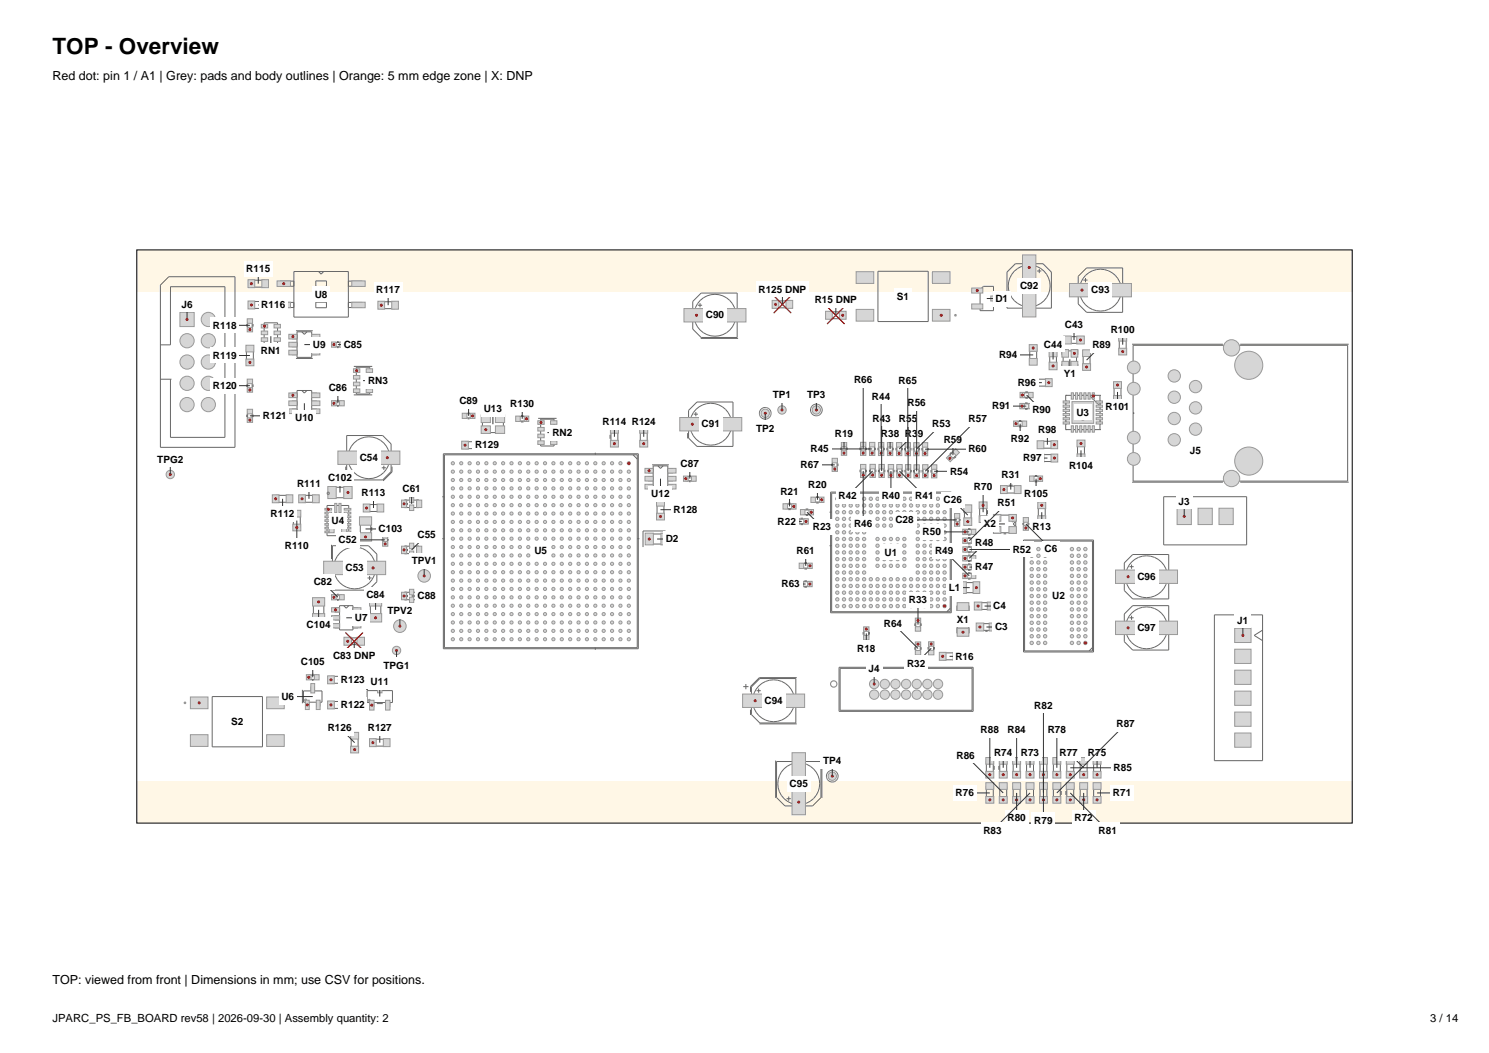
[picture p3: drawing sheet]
<svg xmlns="http://www.w3.org/2000/svg" width="420mm" height="297mm" viewBox="0 0 420 297" stroke-linecap="round" stroke-linejoin="round" font-family="sans-serif">
<defs><g id="words">
<text font-size="6.3" x="14.8" y="15.2">TOP - Overview</text>
<g font-size="3.5">
<text x="14.8" y="22.6">Red dot: pin 1 / A1 | Grey: pads and body outlines | Orange: 5 mm edge zone | X: DNP</text>
<text x="14.8" y="277.6">TOP: viewed from front | Dimensions in mm; use CSV for positions.</text>
</g>
<g font-size="3.2">
<text x="14.8" y="288.2">JPARC_PS_FB_BOARD rev58 | 2026-09-30 | Assembly quantity: 2</text>
<text x="403.4" y="288.2">3 / 14</text>
</g>
<g font-size="2.8">
<text x="69.5" y="76.7">R115</text>
<text x="88.8" y="83.9">U8</text>
<text x="106.1" y="82.8">R117</text>
<text x="214" y="82.5">R125 DNP</text>
<text x="287.7" y="81.6">C92</text>
<text x="307.8" y="82.7">C93</text>
<text x="51.2" y="86.8">J6</text>
<text x="73.7" y="86.9">R116</text>
<text x="199.1" y="89.8">C90</text>
<text x="229.8" y="85.6">R15 DNP</text>
<text x="253" y="84.5">S1</text>
<text x="280.8" y="85.1">D1</text>
<text x="60.1" y="92.7">R118</text>
<text x="300.4" y="92.6">C43</text>
<text x="313.3" y="93.9">R100</text>
<text x="60.1" y="101.2">R119</text>
<text x="73.6" y="100">RN1</text>
<text x="88.3" y="98.1">U9</text>
<text x="97" y="98.1">C85</text>
<text x="281.8" y="101">R94</text>
<text x="294.5" y="98.1">C44</text>
<text x="308.1" y="98.2">R89</text>
<text x="300" y="106.5">Y1</text>
<text x="60.1" y="109.7">R120</text>
<text x="92.7" y="110.4">C86</text>
<text x="103.8" y="108.3">RN3</text>
<text x="129.6" y="114">C89</text>
<text x="218" y="112.3">TP1</text>
<text x="227.7" y="112.3">TP3</text>
<text x="240.9" y="108.1">R66</text>
<text x="246" y="112.7">R44</text>
<text x="253.5" y="108.2">R65</text>
<text x="287.1" y="108.8">R96</text>
<text x="74.2" y="118.2">R121</text>
<text x="83.3" y="118.9">U10</text>
<text x="136.4" y="116.3">U13</text>
<text x="143.9" y="114.8">R130</text>
<text x="169.9" y="119.9">R114</text>
<text x="178.2" y="119.9">R124</text>
<text x="246.1" y="118.9">R43</text>
<text x="253.6" y="119">R55</text>
<text x="256" y="114.4">R56</text>
<text x="273.2" y="119">R57</text>
<text x="279.9" y="115.4">R91</text>
<text x="291.2" y="116.6">R90</text>
<text x="303.6" y="117.2">U3</text>
<text x="311.8" y="115.7">R101</text>
<text x="155.8" y="122.9">RN2</text>
<text x="197.9" y="120.6">C91</text>
<text x="213.3" y="121.7">TP2</text>
<text x="235.5" y="123.2">R19</text>
<text x="248.5" y="123.3">R38</text>
<text x="255.3" y="123.3">R39</text>
<text x="263" y="120.5">R53</text>
<text x="266.2" y="125.1">R59</text>
<text x="285.2" y="124.6">R92</text>
<text x="292.8" y="122.1">R98</text>
<text x="44.3" y="130.5">TPG2</text>
<text x="101.5" y="130">C54</text>
<text x="134" y="126.5">R129</text>
<text x="192" y="131.7">C87</text>
<text x="228.6" y="127.5">R45</text>
<text x="273.2" y="127.6">R60</text>
<text x="288.6" y="130.1">R97</text>
<text x="335.7" y="128">J5</text>
<text x="83.8" y="137.4">R111</text>
<text x="92.5" y="135.6">C102</text>
<text x="225.8" y="132">R67</text>
<text x="228" y="137.6">R20</text>
<text x="268" y="133.8">R54</text>
<text x="282.5" y="134.8">R31</text>
<text x="301.5" y="132.2">R104</text>
<text x="102" y="140">R113</text>
<text x="113.5" y="138.8">C61</text>
<text x="183.7" y="140.1">U12</text>
<text x="220.1" y="139.5">R21</text>
<text x="236.5" y="140.8">R42</text>
<text x="248.7" y="140.8">R40</text>
<text x="258.2" y="140.8">R41</text>
<text x="266.2" y="142">C26</text>
<text x="274.7" y="138.3">R70</text>
<text x="281.4" y="142.8">R51</text>
<text x="288.9" y="140.1">R105</text>
<text x="332.5" y="142.3">J3</text>
<text x="76.3" y="145.8">R112</text>
<text x="93.5" y="147.7">U4</text>
<text x="190" y="144.7">R128</text>
<text x="219.3" y="148">R22</text>
<text x="229.3" y="149.6">R23</text>
<text x="240.9" y="148.6">R46</text>
<text x="252.6" y="147.5">C28</text>
<text x="277.5" y="148.7">X2</text>
<text x="291.3" y="149.6">R13</text>
<text x="80.4" y="154.8">R110</text>
<text x="95.5" y="153.2">C52</text>
<text x="106.8" y="150.1">C103</text>
<text x="117.8" y="151.8">C55</text>
<text x="187.8" y="152.9">D2</text>
<text x="260.2" y="150.9">R50</text>
<text x="275" y="154.1">R48</text>
<text x="285.7" y="155.9">R52</text>
<text x="294.6" y="155.7">C6</text>
<text x="97.4" y="161.1">C53</text>
<text x="116.1" y="159.1">TPV1</text>
<text x="150.7" y="156.4">U5</text>
<text x="224.7" y="156.3">R61</text>
<text x="249.5" y="156.7">U1</text>
<text x="263.8" y="156.3">R49</text>
<text x="275" y="160.9">R47</text>
<text x="88.5" y="165.1">C82</text>
<text x="220.4" y="165.6">R63</text>
<text x="267.6" y="166.6">L1</text>
<text x="320.8" y="163.6">C96</text>
<text x="103.4" y="168.7">C84</text>
<text x="109.3" y="173.3">TPV2</text>
<text x="117.8" y="169">C88</text>
<text x="256.4" y="170">R33</text>
<text x="280.1" y="171.8">C4</text>
<text x="296.8" y="169">U2</text>
<text x="86.5" y="177.1">C104</text>
<text x="100.1" y="175.2">U7</text>
<text x="249.3" y="176.7">R64</text>
<text x="269.9" y="175.6">X1</text>
<text x="280.7" y="177.8">C3</text>
<text x="320.8" y="178">C97</text>
<text x="349" y="175.9">J1</text>
<text x="241.8" y="183.8">R18</text>
<text x="84.8" y="187.7">C105</text>
<text x="94" y="186">C83 DNP</text>
<text x="108.2" y="188.6">TPG1</text>
<text x="245" y="189.6">J4</text>
<text x="255.9" y="188">R32</text>
<text x="269.5" y="186">R16</text>
<text x="79.4" y="197.4">U6</text>
<text x="96.2" y="192.6">R123</text>
<text x="104.5" y="193.1">U11</text>
<text x="96.2" y="199.7">R122</text>
<text x="215.6" y="198.6">C94</text>
<text x="291.7" y="199.9">R82</text>
<text x="65.2" y="204.5">S2</text>
<text x="92.4" y="206.1">R126</text>
<text x="103.8" y="206.1">R127</text>
<text x="276.6" y="206.9">R88</text>
<text x="284.2" y="206.9">R84</text>
<text x="295.5" y="206.9">R78</text>
<text x="314.9" y="205.1">R87</text>
<text x="232.2" y="215.6">TP4</text>
<text x="269.8" y="214">R86</text>
<text x="280.4" y="213.2">R74</text>
<text x="288" y="213.2">R73</text>
<text x="298.8" y="213.2">R77</text>
<text x="306.9" y="213.2">R75</text>
<text x="222.7" y="222">C95</text>
<text x="314.1" y="217.5">R85</text>
<text x="269.6" y="224.6">R76</text>
<text x="313.9" y="224.6">R71</text>
<text x="284.2" y="231.6">R80</text>
<text x="291.7" y="232.3">R79</text>
<text x="303.1" y="231.6">R72</text>
<text x="277.4" y="235.1">R83</text>
<text x="309.9" y="235.1">R81</text>
</g>
</g></defs>
<g fill="#fff7e6">
<path d="M38.6 70.5h342.8v11.8h-342.8z" fill-rule="evenodd"/>
<path d="M38.6 220.3h342.8v11.9h-342.8z" fill-rule="evenodd"/>
</g>
<path d="M38.6 70.5h342.8v161.7h-342.8z" fill="none" stroke="#000" stroke-width=".28"/>
<path d="M276.4 175.9h3.7v1.9h-3.7zM277.9 178.1h.7" fill="none" stroke="#666" stroke-width=".28"/>
<g fill="#d6d6d6" stroke="#999" stroke-width=".28">
<path d="M275.4 175.7h2.1v2.3h-2.1z" fill-rule="evenodd"/>
<path d="M279 175.7h2.1v2.3h-2.1z" fill-rule="evenodd"/>
</g>
<circle cx="276.4" cy="176.8" r=".42" fill="#d90000"/>
<path d="M275.8 170h3.8v1.9h-3.8z" fill="none" stroke="#666" stroke-width=".28"/>
<g fill="#d6d6d6" stroke="#999" stroke-width=".28">
<path d="M274.8 169.8h2.1v2.3h-2.1z" fill-rule="evenodd"/>
<path d="M278.5 169.8h2.1v2.3h-2.1z" fill-rule="evenodd"/>
</g>
<circle cx="275.9" cy="170.9" r=".42" fill="#d90000"/>
<path d="M288.5 147.5v.5M288.8 146.6h1.1v2.4h-1.1zM290.2 147.5v.5" fill="none" stroke="#666" stroke-width=".28"/>
<g fill="#d6d6d6" stroke="#999" stroke-width=".28">
<path d="M288.6 148.2h1.5v1.4h-1.5z" fill-rule="evenodd"/>
<path d="M288.6 146h1.5v1.3h-1.5z" fill-rule="evenodd"/>
</g>
<circle cx="289.4" cy="148.9" r=".42" fill="#d90000"/>
<path d="M272 143.4h1.9v3.8h-1.9z" fill="none" stroke="#666" stroke-width=".28"/>
<g fill="#d6d6d6" stroke="#999" stroke-width=".28">
<path d="M271.9 146.1h2.2v2.1h-2.2z" fill-rule="evenodd"/>
<path d="M271.9 142.4h2.2v2.1h-2.2z" fill-rule="evenodd"/>
</g>
<circle cx="273" cy="147.1" r=".42" fill="#d90000"/>
<path d="M269.1 146.4v.5M269.4 145.5h1.2v2.3h-1.2zM270.8 146.4v.5" fill="none" stroke="#666" stroke-width=".28"/>
<g fill="#d6d6d6" stroke="#999" stroke-width=".28">
<path d="M269.2 147.1h1.5v1.3h-1.5z" fill-rule="evenodd"/>
<path d="M269.2 144.8h1.5v1.4h-1.5z" fill-rule="evenodd"/>
</g>
<circle cx="270" cy="147.8" r=".42" fill="#d90000"/>
<path d="M301.1 95h3.7v1.8h-3.7z" fill="none" stroke="#666" stroke-width=".28"/>
<g fill="#d6d6d6" stroke="#999" stroke-width=".28">
<path d="M303.7 94.8h2.1v2.2h-2.1z" fill-rule="evenodd"/>
<path d="M300.1 94.8h2.1v2.2h-2.1z" fill-rule="evenodd"/>
</g>
<circle cx="304.8" cy="95.9" r=".42" fill="#d90000"/>
<path d="M296.1 99.5h1.9v3.8h-1.9z" fill="none" stroke="#666" stroke-width=".28"/>
<g fill="#d6d6d6" stroke="#999" stroke-width=".28">
<path d="M295.9 102.2h2.3v2.1h-2.3z" fill-rule="evenodd"/>
<path d="M295.9 98.5h2.3v2.1h-2.3z" fill-rule="evenodd"/>
</g>
<circle cx="297" cy="103.2" r=".42" fill="#d90000"/>
<path d="M107.8 152v.5M108.1 151.1h1.2v2.3h-1.2zM109.5 152v.5" fill="none" stroke="#666" stroke-width=".28"/>
<g fill="#d6d6d6" stroke="#999" stroke-width=".28">
<path d="M107.9 152.7h1.5v1.4h-1.5z" fill-rule="evenodd"/>
<path d="M107.9 150.5h1.5v1.3h-1.5z" fill-rule="evenodd"/>
</g>
<circle cx="108.7" cy="153.4" r=".42" fill="#d90000"/>
<g fill="none" stroke="#666" stroke-width=".28">
<path d="M93.5 153.7v4M93.8 153.9h10.1l2.4 2.4v7.8l-2.4 2.3h-10.1zM103.7 163h1.1M104.2 162.4v1.2"/>
<circle cx="100" cy="160.2" r="5.9"/>
</g>
<g fill="#d6d6d6" stroke="#999" stroke-width=".28">
<path d="M101.7 158.3h7.1v3.8h-7.1z" fill-rule="evenodd"/>
<path d="M91.3 158.3h7.1v3.8h-7.1z" fill-rule="evenodd"/>
</g>
<circle cx="105.2" cy="160.2" r=".42" fill="#d90000"/>
<g fill="none" stroke="#666" stroke-width=".28">
<path d="M97.5 131.6v4M97.8 122.8h10.2l2.3 2.4v7.8l-2.3 2.4h-10.2zM107.7 131.9h1.2M108.3 131.3v1.2M110.6 131.6v1.5l-2.5 2.5"/>
<circle cx="104.1" cy="129.1" r="5.9"/>
</g>
<g fill="#d6d6d6" stroke="#999" stroke-width=".28">
<path d="M105.7 127.2h7.1v3.8h-7.1z" fill-rule="evenodd"/>
<path d="M95.3 127.2h7.1v3.8h-7.1z" fill-rule="evenodd"/>
</g>
<circle cx="109.3" cy="129.1" r=".42" fill="#d90000"/>
<path d="M114.1 154.1h4v2.1h-4zM114.6 155.1h.1M114.7 154.1v2.1M117.5 154.1v2.1" fill="none" stroke="#666" stroke-width=".28"/>
<g fill="#d6d6d6" stroke="#999" stroke-width=".28">
<path d="M113.3 154.1h1.4v2.1h-1.4z" fill-rule="evenodd"/>
<path d="M115.5 153.2h1.2v1.6h-1.2z" fill-rule="evenodd"/>
<path d="M117.5 154.1h1.5v2.1h-1.5z" fill-rule="evenodd"/>
<path d="M115.5 155.4h1.2v1.6h-1.2z" fill-rule="evenodd"/>
</g>
<circle cx="114" cy="155.1" r=".42" fill="#d90000"/>
<path d="M114.1 141.1h4v2.1h-4zM114.6 142.1h.1M114.7 141.1v2.1M117.5 141.1v2.1" fill="none" stroke="#666" stroke-width=".28"/>
<g fill="#d6d6d6" stroke="#999" stroke-width=".28">
<path d="M113.3 141.1h1.4v2.1h-1.4z" fill-rule="evenodd"/>
<path d="M115.5 140.2h1.2v1.6h-1.2z" fill-rule="evenodd"/>
<path d="M117.5 141.1h1.5v2.1h-1.5z" fill-rule="evenodd"/>
<path d="M115.5 142.4h1.2v1.6h-1.2z" fill-rule="evenodd"/>
</g>
<circle cx="114" cy="142.1" r=".42" fill="#d90000"/>
<path d="M94.1 167.9h2.4v1.1h-2.4zM95.1 167.6h.5M95.1 169.3h.5" fill="none" stroke="#666" stroke-width=".28"/>
<g fill="#d6d6d6" stroke="#999" stroke-width=".28">
<path d="M93.5 167.7h1.3v1.5h-1.3z" fill-rule="evenodd"/>
<path d="M95.8 167.7h1.3v1.5h-1.3z" fill-rule="evenodd"/>
</g>
<circle cx="94.2" cy="168.5" r=".42" fill="#d90000"/>
<path d="M98 179.9h3.8v1.9h-3.8z" fill="none" stroke="#666" stroke-width=".28"/>
<g fill="#d6d6d6" stroke="#999" stroke-width=".28">
<path d="M97 179.7h2.1v2.3h-2.1z" fill-rule="evenodd"/>
<path d="M100.7 179.7h2.1v2.3h-2.1z" fill-rule="evenodd"/>
</g>
<circle cx="98.1" cy="180.9" r=".42" fill="#d90000"/>
<path d="M97.4 178.4l5 4.9M102.4 178.4l-5 4.9" fill="none" stroke="#c00" stroke-width=".35"/>
<path d="M104.5 169.6h2.9v4.8h-2.9z" fill="none" stroke="#666" stroke-width=".28"/>
<g fill="#d6d6d6" stroke="#999" stroke-width=".28">
<path d="M104.2 173.1h3.5v2.3h-3.5z" fill-rule="evenodd"/>
<path d="M104.2 168.6h3.5v2.3h-3.5z" fill-rule="evenodd"/>
</g>
<circle cx="105.9" cy="174.2" r=".42" fill="#d90000"/>
<path d="M94.1 96.6h2.4v1.2h-2.4zM95.1 96.3h.5M95.1 98h.5" fill="none" stroke="#666" stroke-width=".28"/>
<g fill="#d6d6d6" stroke="#999" stroke-width=".28">
<path d="M93.5 96.5h1.3v1.4h-1.3z" fill-rule="evenodd"/>
<path d="M95.8 96.5h1.3v1.4h-1.3z" fill-rule="evenodd"/>
</g>
<circle cx="94.2" cy="97.2" r=".42" fill="#d90000"/>
<path d="M94.1 113.1h2.4v1.2h-2.4zM95.1 112.9h.5M95.1 114.6h.5" fill="none" stroke="#666" stroke-width=".28"/>
<g fill="#d6d6d6" stroke="#999" stroke-width=".28">
<path d="M93.5 113h1.3v1.5h-1.3z" fill-rule="evenodd"/>
<path d="M95.8 113h1.3v1.5h-1.3z" fill-rule="evenodd"/>
</g>
<circle cx="94.2" cy="113.7" r=".42" fill="#d90000"/>
<path d="M193.4 134.4h2.4v1.2h-2.4zM194.3 134.2h.5M194.3 135.9h.5" fill="none" stroke="#666" stroke-width=".28"/>
<g fill="#d6d6d6" stroke="#999" stroke-width=".28">
<path d="M192.8 134.3h1.3v1.4h-1.3z" fill-rule="evenodd"/>
<path d="M195.1 134.3h1.3v1.4h-1.3z" fill-rule="evenodd"/>
</g>
<circle cx="193.4" cy="135" r=".42" fill="#d90000"/>
<path d="M114.1 167.1h4v2.1h-4zM114.6 168.1h.1M114.7 167.1v2.1M117.5 167.1v2.1" fill="none" stroke="#666" stroke-width=".28"/>
<g fill="#d6d6d6" stroke="#999" stroke-width=".28">
<path d="M113.3 167.1h1.4v2.1h-1.4z" fill-rule="evenodd"/>
<path d="M115.5 166.2h1.2v1.6h-1.2z" fill-rule="evenodd"/>
<path d="M117.5 167.1h1.5v2.1h-1.5z" fill-rule="evenodd"/>
<path d="M115.5 168.4h1.2v1.6h-1.2z" fill-rule="evenodd"/>
</g>
<circle cx="114" cy="168.1" r=".42" fill="#d90000"/>
<path d="M131 116.7h2.4v1.2h-2.4zM131.9 116.4h.5M131.9 118.1h.5" fill="none" stroke="#666" stroke-width=".28"/>
<g fill="#d6d6d6" stroke="#999" stroke-width=".28">
<path d="M132.7 116.6h1.3v1.4h-1.3z" fill-rule="evenodd"/>
<path d="M130.4 116.6h1.3v1.4h-1.3z" fill-rule="evenodd"/>
</g>
<circle cx="133.3" cy="117.3" r=".42" fill="#d90000"/>
<g fill="none" stroke="#666" stroke-width=".28">
<path d="M196.9 86.1h1.1M197.5 85.5v1.2M197.7 95.4h10.5M197.8 82.7h10.1v12.5h-10.1l-2.4-2.4v-7.8z"/>
<circle cx="201.7" cy="88.9" r="5.9"/>
</g>
<g fill="#d6d6d6" stroke="#999" stroke-width=".28">
<path d="M192.9 87h7.1v3.8h-7.1z" fill-rule="evenodd"/>
<path d="M203.3 87h7.1v3.8h-7.1z" fill-rule="evenodd"/>
</g>
<circle cx="196.5" cy="88.9" r=".42" fill="#d90000"/>
<g fill="none" stroke="#666" stroke-width=".28">
<path d="M195.7 116.8h1.2M196.3 116.2v1.2M196.6 113.4h10.2v12.5h-10.2l-2.4-2.4v-7.8zM194 122.2v1.5"/>
<circle cx="200.5" cy="119.6" r="5.9"/>
</g>
<g fill="#d6d6d6" stroke="#999" stroke-width=".28">
<path d="M191.7 117.8h7.1v3.7h-7.1z" fill-rule="evenodd"/>
<path d="M202.1 117.8h7.1v3.7h-7.1z" fill-rule="evenodd"/>
</g>
<circle cx="195.3" cy="119.6" r=".42" fill="#d90000"/>
<g fill="none" stroke="#666" stroke-width=".28">
<path d="M286.4 74.4h7.8l2.4 2.4v10.1h-12.6v-10.1zM292.5 76.4h1.2M293.1 75.8v1.2"/>
<circle cx="290.3" cy="80.7" r="5.9"/>
</g>
<g fill="#d6d6d6" stroke="#999" stroke-width=".28">
<path d="M288.4 71.9h3.8v7.1h-3.8z" fill-rule="evenodd"/>
<path d="M288.4 82.3h3.8v7.1h-3.8z" fill-rule="evenodd"/>
</g>
<circle cx="290.3" cy="75.5" r=".42" fill="#d90000"/>
<g fill="none" stroke="#666" stroke-width=".28">
<path d="M304.1 77.9l2.4-2.3h10.2v12.5h-10.2l-2.4-2.4zM305.6 79h1.2M306.2 78.4v1.2"/>
<circle cx="310.4" cy="81.8" r="5.9"/>
</g>
<g fill="#d6d6d6" stroke="#999" stroke-width=".28">
<path d="M301.6 79.9h7.1v3.8h-7.1z" fill-rule="evenodd"/>
<path d="M312 79.9h7.1v3.8h-7.1z" fill-rule="evenodd"/>
</g>
<circle cx="305.2" cy="81.8" r=".42" fill="#d90000"/>
<g fill="none" stroke="#666" stroke-width=".28">
<path d="M209.6 193.7h1.5M210.4 192.9v1.5M211.9 193.7l2.4-2.3h10.2v12.5h-10.2l-2.4-2.4zM213.4 194.8h1.2M214 194.2v1.2M224.7 191.1h-10.5l-2.5 2.5v1.5M211.7 200.2v1.5M214.2 204.2h10.5"/>
<circle cx="218.2" cy="197.6" r="5.9"/>
</g>
<g fill="#d6d6d6" stroke="#999" stroke-width=".28">
<path d="M209.5 195.8h7.1v3.7h-7.1z" fill-rule="evenodd"/>
<path d="M219.9 195.8h7.1v3.7h-7.1z" fill-rule="evenodd"/>
</g>
<circle cx="213" cy="197.6" r=".42" fill="#d90000"/>
<g fill="none" stroke="#666" stroke-width=".28">
<path d="M218.8 214.5v10.6M219 214.8h12.6v10.1l-2.4 2.4h-7.8l-2.4-2.4zM231.8 214.5v10.6M221.9 225.3h1.2M222.5 224.7v1.2"/>
<circle cx="225.3" cy="221" r="5.9"/>
</g>
<g fill="#d6d6d6" stroke="#999" stroke-width=".28">
<path d="M223.4 222.7h3.8v7.1h-3.8z" fill-rule="evenodd"/>
<path d="M223.4 212.3h3.8v7.1h-3.8z" fill-rule="evenodd"/>
</g>
<circle cx="225.3" cy="226.2" r=".42" fill="#d90000"/>
<g fill="none" stroke="#666" stroke-width=".28">
<path d="M318.6 159.8h1.2M319.2 159.2v1.2M319.5 156.4h10.2v12.5h-10.2l-2.4-2.3v-7.8z"/>
<circle cx="323.4" cy="162.7" r="5.9"/>
</g>
<g fill="#d6d6d6" stroke="#999" stroke-width=".28">
<path d="M314.6 160.8h7.1v3.8h-7.1z" fill-rule="evenodd"/>
<path d="M325 160.8h7.1v3.8h-7.1z" fill-rule="evenodd"/>
</g>
<circle cx="318.2" cy="162.7" r=".42" fill="#d90000"/>
<g fill="none" stroke="#666" stroke-width=".28">
<path d="M318.6 174.2h1.2M319.2 173.7v1.1M319.5 170.8h10.2v12.5h-10.2l-2.4-2.3v-7.8z"/>
<circle cx="323.4" cy="177.1" r="5.9"/>
</g>
<g fill="#d6d6d6" stroke="#999" stroke-width=".28">
<path d="M314.6 175.2h7.1v3.8h-7.1z" fill-rule="evenodd"/>
<path d="M325 175.2h7.1v3.8h-7.1z" fill-rule="evenodd"/>
</g>
<circle cx="318.2" cy="177.1" r=".42" fill="#d90000"/>
<path d="M93.5 137.4h4.8v3h-4.8z" fill="none" stroke="#666" stroke-width=".28"/>
<g fill="#d6d6d6" stroke="#999" stroke-width=".28">
<path d="M97 137.2h2.3v3.4h-2.3z" fill-rule="evenodd"/>
<path d="M92.5 137.2h2.3v3.4h-2.3z" fill-rule="evenodd"/>
</g>
<circle cx="98.1" cy="138.9" r=".42" fill="#d90000"/>
<path d="M101.6 146.8h3v4.8h-3zM104.8 148.6v1.2" fill="none" stroke="#666" stroke-width=".28"/>
<g fill="#d6d6d6" stroke="#999" stroke-width=".28">
<path d="M101.4 150.3h3.4v2.3h-3.4z" fill-rule="evenodd"/>
<path d="M101.4 145.8h3.4v2.3h-3.4z" fill-rule="evenodd"/>
</g>
<circle cx="103.1" cy="151.4" r=".42" fill="#d90000"/>
<path d="M88.4 169.6h2.9v4.8h-2.9z" fill="none" stroke="#666" stroke-width=".28"/>
<g fill="#d6d6d6" stroke="#999" stroke-width=".28">
<path d="M88.2 168.6h3.4v2.3h-3.4z" fill-rule="evenodd"/>
<path d="M88.2 173.1h3.4v2.3h-3.4z" fill-rule="evenodd"/>
</g>
<circle cx="89.9" cy="169.8" r=".42" fill="#d90000"/>
<path d="M87 190.4h2.4v1.2h-2.4zM88 190.2h.5M88 191.9h.5" fill="none" stroke="#666" stroke-width=".28"/>
<g fill="#d6d6d6" stroke="#999" stroke-width=".28">
<path d="M86.4 190.3h1.3v1.5h-1.3z" fill-rule="evenodd"/>
<path d="M88.7 190.3h1.3v1.5h-1.3z" fill-rule="evenodd"/>
</g>
<circle cx="87.1" cy="191" r=".42" fill="#d90000"/>
<path d="M276.4 81.7l1-.9h2.8v6.8h-3.8z" fill="none" stroke="#666" stroke-width=".28"/>
<g fill="#d6d6d6" stroke="#999" stroke-width=".28">
<path d="M274.1 81.2h3.1v1.5h-3.1z" fill-rule="evenodd"/>
<path d="M274.1 85.7h3.1v1.5h-3.1z" fill-rule="evenodd"/>
<path d="M279.5 83.5h3.1v1.4h-3.1z" fill-rule="evenodd"/>
</g>
<circle cx="275.6" cy="82" r=".42" fill="#d90000"/>
<path d="M183.7 150.6h4v2.8h-4.7v-2.1zM187.7 149.8h-6.3v4.5" fill="none" stroke="#666" stroke-width=".28"/>
<g fill="#d6d6d6" stroke="#999" stroke-width=".28">
<path d="M182 150.4h2.3v3.3h-2.3z" fill-rule="evenodd"/>
<path d="M186.4 150.4h2.3v3.3h-2.3z" fill-rule="evenodd"/>
</g>
<circle cx="183.1" cy="152" r=".42" fill="#d90000"/>
<path d="M342.5 173.4h13.6v41.1h-13.6zM356.1 177.7l-2.3 1.5 2.3 1.5" fill="none" stroke="#666" stroke-width=".28"/>
<g fill="#d6d6d6" stroke="#999" stroke-width=".28">
<path d="M348.3 177.2h4.6v4h-4.6z" fill-rule="evenodd"/>
<path d="M348.3 183.1h4.6v4h-4.6z" fill-rule="evenodd"/>
<path d="M348.3 189h4.6v4h-4.6z" fill-rule="evenodd"/>
<path d="M348.3 194.9h4.6v4h-4.6z" fill-rule="evenodd"/>
<path d="M348.3 200.8h4.6v4.1h-4.6z" fill-rule="evenodd"/>
<path d="M348.3 206.7h4.6v4.1h-4.6z" fill-rule="evenodd"/>
</g>
<circle cx="350.6" cy="179.2" r=".42" fill="#d90000"/>
<path d="M328.2 140.1h23.4v13.6h-23.4zM332.6 140.1l1.4 2.4 1.5-2.4" fill="none" stroke="#666" stroke-width=".28"/>
<g fill="#d6d6d6" stroke="#999" stroke-width=".28">
<path d="M332 143.3h4v4.7h-4z" fill-rule="evenodd"/>
<path d="M337.9 143.3h4v4.7h-4z" fill-rule="evenodd"/>
<path d="M343.8 143.3h4.1v4.7h-4.1z" fill-rule="evenodd"/>
</g>
<circle cx="334" cy="145.6" r=".42" fill="#d90000"/>
<g fill="none" stroke="#666" stroke-width=".28">
<path d="M236.7 188.2h37.8v12.4h-37.8zM237 188.5h37.2v11.8h-37.2z"/>
<circle cx="235.2" cy="192.9" r=".9"/>
<circle cx="246.6" cy="188.4" r=".9"/>
</g>
<g fill="#d6d6d6" stroke="#999" stroke-width=".28">
<circle cx="246.6" cy="192.9" r="1.32"/>
<circle cx="246.6" cy="195.9" r="1.32"/>
<circle cx="249.6" cy="192.9" r="1.32"/>
<circle cx="249.6" cy="195.9" r="1.32"/>
<circle cx="252.6" cy="192.9" r="1.32"/>
<circle cx="252.6" cy="195.9" r="1.32"/>
<circle cx="255.6" cy="192.9" r="1.32"/>
<circle cx="255.6" cy="195.9" r="1.32"/>
<circle cx="258.6" cy="192.9" r="1.32"/>
<circle cx="258.6" cy="195.9" r="1.32"/>
<circle cx="261.6" cy="192.9" r="1.32"/>
<circle cx="261.6" cy="195.9" r="1.32"/>
<circle cx="264.6" cy="192.9" r="1.32"/>
<circle cx="264.6" cy="195.9" r="1.32"/>
</g>
<circle cx="246.6" cy="192.9" r=".42" fill="#d90000"/>
<path d="M319.3 97.1h25.6M319.6 97.4h60.5v38.3h-60.5zM349.8 97.1h30.6M319.6 116.5h.1M319.3 136h25.6M349.8 136h30.6" fill="none" stroke="#666" stroke-width=".28"/>
<g fill="#d6d6d6" stroke="#999" stroke-width=".28">
<circle cx="352.2" cy="130.1" r="4"/>
<circle cx="352.2" cy="103" r="4"/>
<circle cx="337.2" cy="127" r="1.74"/>
<circle cx="331.2" cy="124" r="1.74"/>
<circle cx="337.2" cy="121" r="1.74"/>
<circle cx="331.2" cy="118" r="1.74"/>
<circle cx="337.2" cy="115" r="1.74"/>
<circle cx="331.2" cy="112" r="1.74"/>
<circle cx="337.2" cy="109" r="1.74"/>
<circle cx="331.2" cy="106" r="1.74"/>
<circle cx="319.8" cy="129.4" r="1.8"/>
<circle cx="319.8" cy="123.4" r="1.8"/>
<circle cx="319.8" cy="109.6" r="1.8"/>
<circle cx="319.8" cy="103.6" r="1.8"/>
<circle cx="347.4" cy="135" r="2.3"/>
<circle cx="347.4" cy="98.1" r="2.3"/>
</g>
<path d="M47.6 78.1h18.7v48.1h-21.1v-45.8zM45.2 97.3h2.9v-16.4h15.3v42.5h-15.3v-16.4M45.2 107h2.9M48.1 107h.1" fill="none" stroke="#666" stroke-width=".28"/>
<g fill="#d6d6d6" stroke="#999" stroke-width=".28">
<path d="M50.8 88.1h4v4h-4z" fill-rule="evenodd"/>
<circle cx="58.8" cy="90.1" r="2.01"/>
<circle cx="52.8" cy="96.1" r="2.01"/>
<circle cx="58.8" cy="96.1" r="2.01"/>
<circle cx="52.8" cy="102.1" r="2.01"/>
<circle cx="58.8" cy="102.1" r="2.01"/>
<circle cx="52.8" cy="108.1" r="2.01"/>
<circle cx="58.8" cy="108.1" r="2.01"/>
<circle cx="52.8" cy="114.1" r="2.01"/>
<circle cx="58.8" cy="114.1" r="2.01"/>
</g>
<circle cx="52.8" cy="90.1" r=".42" fill="#d90000"/>
<path d="M271.2 164.3h4.7v2.9h-4.7z" fill="none" stroke="#666" stroke-width=".28"/>
<g fill="#d6d6d6" stroke="#999" stroke-width=".28">
<path d="M274.5 164.1h1.9v3.3h-1.9z" fill-rule="evenodd"/>
<path d="M270.7 164.1h1.9v3.3h-1.9z" fill-rule="evenodd"/>
</g>
<circle cx="275.4" cy="165.7" r=".42" fill="#d90000"/>
<path d="M292.9 142.6h1.9v3.8h-1.9z" fill="none" stroke="#666" stroke-width=".28"/>
<g fill="#d6d6d6" stroke="#999" stroke-width=".28">
<path d="M292.7 141.6h2.3v1.9h-2.3z" fill-rule="evenodd"/>
<path d="M292.7 145.5h2.3v1.9h-2.3z" fill-rule="evenodd"/>
</g>
<circle cx="293.8" cy="142.5" r=".42" fill="#d90000"/>
<path d="M233.9 87.9h3.8v2h-3.8z" fill="none" stroke="#666" stroke-width=".28"/>
<g fill="#d6d6d6" stroke="#999" stroke-width=".28">
<path d="M236.8 87.8h1.9v2.2h-1.9z" fill-rule="evenodd"/>
<path d="M232.9 87.8h1.9v2.2h-1.9z" fill-rule="evenodd"/>
</g>
<circle cx="237.7" cy="88.9" r=".42" fill="#d90000"/>
<path d="M233.3 86.5l4.9 4.9M238.2 86.5l-4.9 4.9" fill="none" stroke="#c00" stroke-width=".35"/>
<path d="M266 184.1h3.7v2h-3.7z" fill="none" stroke="#666" stroke-width=".28"/>
<g fill="#d6d6d6" stroke="#999" stroke-width=".28">
<path d="M265 184h1.8v2.2h-1.8z" fill-rule="evenodd"/>
<path d="M268.9 184h1.8v2.2h-1.8z" fill-rule="evenodd"/>
</g>
<circle cx="265.9" cy="185.1" r=".42" fill="#d90000"/>
<path d="M243.5 178.3v.7M243.7 177.4h1.3v2.5h-1.3zM245.3 178.3v.7" fill="none" stroke="#666" stroke-width=".28"/>
<g fill="#d6d6d6" stroke="#999" stroke-width=".28">
<path d="M243.6 176.8h1.5v1.3h-1.5z" fill-rule="evenodd"/>
<path d="M243.6 179.2h1.5v1.3h-1.5z" fill-rule="evenodd"/>
</g>
<circle cx="244.4" cy="177.4" r=".42" fill="#d90000"/>
<path d="M237.2 126.2v.7M237.4 125.3h1.3v2.5h-1.3zM239 126.2v.7" fill="none" stroke="#666" stroke-width=".28"/>
<g fill="#d6d6d6" stroke="#999" stroke-width=".28">
<path d="M237.3 127.1h1.5v1.3h-1.5z" fill-rule="evenodd"/>
<path d="M237.3 124.7h1.5v1.3h-1.5z" fill-rule="evenodd"/>
</g>
<circle cx="238.1" cy="127.8" r=".42" fill="#d90000"/>
<path d="M229.3 140.3h2.5v1.3h-2.5zM230.2 140.1h.7M230.2 141.9h.7" fill="none" stroke="#666" stroke-width=".28"/>
<g fill="#d6d6d6" stroke="#999" stroke-width=".28">
<path d="M231.1 140.2h1.3v1.5h-1.3z" fill-rule="evenodd"/>
<path d="M228.7 140.2h1.3v1.5h-1.3z" fill-rule="evenodd"/>
</g>
<circle cx="231.8" cy="141" r=".42" fill="#d90000"/>
<path d="M221.5 142.2h2.4v1.3h-2.4zM222.3 141.9h.8M222.3 143.7h.8" fill="none" stroke="#666" stroke-width=".28"/>
<g fill="#d6d6d6" stroke="#999" stroke-width=".28">
<path d="M223.3 142.1h1.2v1.5h-1.2z" fill-rule="evenodd"/>
<path d="M220.9 142.1h1.2v1.5h-1.2z" fill-rule="evenodd"/>
</g>
<circle cx="223.9" cy="142.8" r=".42" fill="#d90000"/>
<path d="M224.9 146.4h2.5v1.3h-2.5zM225.8 146.2h.7M225.8 148h.7" fill="none" stroke="#666" stroke-width=".28"/>
<g fill="#d6d6d6" stroke="#999" stroke-width=".28">
<path d="M226.7 146.3h1.3v1.5h-1.3z" fill-rule="evenodd"/>
<path d="M224.3 146.3h1.3v1.5h-1.3z" fill-rule="evenodd"/>
</g>
<circle cx="227.4" cy="147.1" r=".42" fill="#d90000"/>
<path d="M226.4 143.8h2.5v1.3h-2.5zM227.3 143.6h.7M227.3 145.4h.7" fill="none" stroke="#666" stroke-width=".28"/>
<g fill="#d6d6d6" stroke="#999" stroke-width=".28">
<path d="M228.2 143.7h1.3v1.5h-1.3z" fill-rule="evenodd"/>
<path d="M225.8 143.7h1.3v1.5h-1.3z" fill-rule="evenodd"/>
</g>
<circle cx="228.8" cy="144.5" r=".42" fill="#d90000"/>
<path d="M283.2 137.1h3.8v2h-3.8zM284.5 136.9h1.2" fill="none" stroke="#666" stroke-width=".28"/>
<g fill="#d6d6d6" stroke="#999" stroke-width=".28">
<path d="M282.2 137h1.9v2.2h-1.9z" fill-rule="evenodd"/>
<path d="M286.1 137h1.9v2.2h-1.9z" fill-rule="evenodd"/>
</g>
<circle cx="283.2" cy="138.1" r=".42" fill="#d90000"/>
<path d="M261.8 182.5v.7M262 181.6h1.3v2.5h-1.3zM263.6 182.5v.7" fill="none" stroke="#666" stroke-width=".28"/>
<g fill="#d6d6d6" stroke="#999" stroke-width=".28">
<path d="M261.9 181h1.5v1.3h-1.5z" fill-rule="evenodd"/>
<path d="M261.9 183.4h1.5v1.3h-1.5z" fill-rule="evenodd"/>
</g>
<circle cx="262.7" cy="181.6" r=".42" fill="#d90000"/>
<path d="M258 175.8v.8M258.3 174.9h1.3v2.5h-1.3zM259.8 175.8v.8" fill="none" stroke="#666" stroke-width=".28"/>
<g fill="#d6d6d6" stroke="#999" stroke-width=".28">
<path d="M258.2 174.3h1.5v1.3h-1.5z" fill-rule="evenodd"/>
<path d="M258.2 176.8h1.5v1.2h-1.5z" fill-rule="evenodd"/>
</g>
<circle cx="258.9" cy="175" r=".42" fill="#d90000"/>
<path d="M250.2 126.3v.7M250.4 125.4h1.3v2.5h-1.3zM252 126.3v.7" fill="none" stroke="#666" stroke-width=".28"/>
<g fill="#d6d6d6" stroke="#999" stroke-width=".28">
<path d="M250.3 127.2h1.5v1.3h-1.5z" fill-rule="evenodd"/>
<path d="M250.3 124.8h1.5v1.3h-1.5z" fill-rule="evenodd"/>
</g>
<circle cx="251.1" cy="127.9" r=".42" fill="#d90000"/>
<path d="M252.7 126.3v.7M253 125.4h1.3v2.5h-1.3zM254.5 126.3v.7" fill="none" stroke="#666" stroke-width=".28"/>
<g fill="#d6d6d6" stroke="#999" stroke-width=".28">
<path d="M252.9 127.2h1.5v1.3h-1.5z" fill-rule="evenodd"/>
<path d="M252.9 124.8h1.5v1.3h-1.5z" fill-rule="evenodd"/>
</g>
<circle cx="253.6" cy="127.9" r=".42" fill="#d90000"/>
<path d="M250.4 132.5v.7M250.7 131.6h1.2v2.5h-1.2zM252.2 132.5v.7" fill="none" stroke="#666" stroke-width=".28"/>
<g fill="#d6d6d6" stroke="#999" stroke-width=".28">
<path d="M250.5 133.4h1.6v1.3h-1.6z" fill-rule="evenodd"/>
<path d="M250.5 131h1.6v1.3h-1.6z" fill-rule="evenodd"/>
</g>
<circle cx="251.3" cy="134.1" r=".42" fill="#d90000"/>
<path d="M252.8 132.5v.7M253.1 131.6h1.3v2.5h-1.3zM254.6 132.5v.7" fill="none" stroke="#666" stroke-width=".28"/>
<g fill="#d6d6d6" stroke="#999" stroke-width=".28">
<path d="M253 133.4h1.5v1.3h-1.5z" fill-rule="evenodd"/>
<path d="M253 131h1.5v1.3h-1.5z" fill-rule="evenodd"/>
</g>
<circle cx="253.7" cy="134.1" r=".42" fill="#d90000"/>
<path d="M245.3 132.5v.7M245.5 131.6h1.3v2.5h-1.3zM247 132.5v.7" fill="none" stroke="#666" stroke-width=".28"/>
<g fill="#d6d6d6" stroke="#999" stroke-width=".28">
<path d="M245.4 133.4h1.5v1.3h-1.5z" fill-rule="evenodd"/>
<path d="M245.4 131h1.5v1.2h-1.5z" fill-rule="evenodd"/>
</g>
<circle cx="246.2" cy="134" r=".42" fill="#d90000"/>
<path d="M247.8 132.5v.7M248 131.6h1.3v2.5h-1.3zM249.6 132.5v.7" fill="none" stroke="#666" stroke-width=".28"/>
<g fill="#d6d6d6" stroke="#999" stroke-width=".28">
<path d="M247.9 133.4h1.5v1.3h-1.5z" fill-rule="evenodd"/>
<path d="M247.9 131h1.5v1.3h-1.5z" fill-rule="evenodd"/>
</g>
<circle cx="248.7" cy="134" r=".42" fill="#d90000"/>
<path d="M247.6 126.3v.7M247.9 125.4h1.3v2.5h-1.3zM249.4 126.3v.7" fill="none" stroke="#666" stroke-width=".28"/>
<g fill="#d6d6d6" stroke="#999" stroke-width=".28">
<path d="M247.8 127.2h1.5v1.3h-1.5z" fill-rule="evenodd"/>
<path d="M247.8 124.8h1.5v1.3h-1.5z" fill-rule="evenodd"/>
</g>
<circle cx="248.5" cy="127.9" r=".42" fill="#d90000"/>
<path d="M245.1 126.3v.7M245.4 125.4h1.2v2.5h-1.2zM246.9 126.3v.7" fill="none" stroke="#666" stroke-width=".28"/>
<g fill="#d6d6d6" stroke="#999" stroke-width=".28">
<path d="M245.3 127.2h1.5v1.3h-1.5z" fill-rule="evenodd"/>
<path d="M245.3 124.8h1.5v1.3h-1.5z" fill-rule="evenodd"/>
</g>
<circle cx="246" cy="127.8" r=".42" fill="#d90000"/>
<path d="M242.6 132.5v.7M242.8 131.6h1.3v2.5h-1.3zM244.4 132.5v.7" fill="none" stroke="#666" stroke-width=".28"/>
<g fill="#d6d6d6" stroke="#999" stroke-width=".28">
<path d="M242.7 133.4h1.5v1.3h-1.5z" fill-rule="evenodd"/>
<path d="M242.7 131h1.5v1.3h-1.5z" fill-rule="evenodd"/>
</g>
<circle cx="243.5" cy="134" r=".42" fill="#d90000"/>
<path d="M272.2 159.3h2.4v1.3h-2.4zM273 159.1h.8M273 160.8h.8" fill="none" stroke="#666" stroke-width=".28"/>
<g fill="#d6d6d6" stroke="#999" stroke-width=".28">
<path d="M271.6 159.2h1.2v1.5h-1.2z" fill-rule="evenodd"/>
<path d="M274 159.2h1.2v1.5h-1.2z" fill-rule="evenodd"/>
</g>
<circle cx="272.2" cy="159.9" r=".42" fill="#d90000"/>
<path d="M272.2 156.8h2.4v1.3h-2.4zM273 156.6h.8M273 158.4h.8" fill="none" stroke="#666" stroke-width=".28"/>
<g fill="#d6d6d6" stroke="#999" stroke-width=".28">
<path d="M271.6 156.7h1.2v1.5h-1.2z" fill-rule="evenodd"/>
<path d="M274 156.7h1.2v1.5h-1.2z" fill-rule="evenodd"/>
</g>
<circle cx="272.2" cy="157.5" r=".42" fill="#d90000"/>
<path d="M272.2 161.8h2.4v1.3h-2.4zM273 161.5h.8M273 163.3h.8" fill="none" stroke="#666" stroke-width=".28"/>
<g fill="#d6d6d6" stroke="#999" stroke-width=".28">
<path d="M271.6 161.7h1.2v1.5h-1.2z" fill-rule="evenodd"/>
<path d="M274 161.7h1.2v1.5h-1.2z" fill-rule="evenodd"/>
</g>
<circle cx="272.2" cy="162.4" r=".42" fill="#d90000"/>
<path d="M272.2 149.4h2.4v1.3h-2.4zM273 149.1h.8M273 150.9h.8" fill="none" stroke="#666" stroke-width=".28"/>
<g fill="#d6d6d6" stroke="#999" stroke-width=".28">
<path d="M271.6 149.3h1.2v1.5h-1.2z" fill-rule="evenodd"/>
<path d="M274 149.3h1.2v1.5h-1.2z" fill-rule="evenodd"/>
</g>
<circle cx="272.2" cy="150" r=".42" fill="#d90000"/>
<path d="M272.2 151.9h2.4v1.2h-2.4zM273 151.6h.8M273 153.4h.8" fill="none" stroke="#666" stroke-width=".28"/>
<g fill="#d6d6d6" stroke="#999" stroke-width=".28">
<path d="M271.6 151.7h1.2v1.6h-1.2z" fill-rule="evenodd"/>
<path d="M274 151.7h1.2v1.6h-1.2z" fill-rule="evenodd"/>
</g>
<circle cx="272.2" cy="152.5" r=".42" fill="#d90000"/>
<path d="M272.2 154.3h2.5v1.3h-2.5zM273.1 154.1h.7M273.1 155.9h.7" fill="none" stroke="#666" stroke-width=".28"/>
<g fill="#d6d6d6" stroke="#999" stroke-width=".28">
<path d="M271.6 154.2h1.3v1.5h-1.3z" fill-rule="evenodd"/>
<path d="M274 154.2h1.3v1.5h-1.3z" fill-rule="evenodd"/>
</g>
<circle cx="272.2" cy="155" r=".42" fill="#d90000"/>
<path d="M257.6 126.3v.8M257.9 125.5h1.2v2.4h-1.2zM259.4 126.3v.8" fill="none" stroke="#666" stroke-width=".28"/>
<g fill="#d6d6d6" stroke="#999" stroke-width=".28">
<path d="M257.7 127.3h1.5v1.2h-1.5z" fill-rule="evenodd"/>
<path d="M257.7 124.8h1.5v1.3h-1.5z" fill-rule="evenodd"/>
</g>
<circle cx="258.5" cy="127.9" r=".42" fill="#d90000"/>
<path d="M262.6 132.6v.7M262.9 131.7h1.2v2.5h-1.2zM264.4 132.6v.7" fill="none" stroke="#666" stroke-width=".28"/>
<g fill="#d6d6d6" stroke="#999" stroke-width=".28">
<path d="M262.7 133.5h1.6v1.3h-1.6z" fill-rule="evenodd"/>
<path d="M262.7 131.1h1.6v1.3h-1.6z" fill-rule="evenodd"/>
</g>
<circle cx="263.5" cy="134.1" r=".42" fill="#d90000"/>
<path d="M255.3 132.5v.7M255.5 131.6h1.3v2.5h-1.3zM257 132.5v.7" fill="none" stroke="#666" stroke-width=".28"/>
<g fill="#d6d6d6" stroke="#999" stroke-width=".28">
<path d="M255.4 133.5h1.5v1.2h-1.5z" fill-rule="evenodd"/>
<path d="M255.4 131h1.5v1.3h-1.5z" fill-rule="evenodd"/>
</g>
<circle cx="256.1" cy="134.1" r=".42" fill="#d90000"/>
<path d="M257.7 132.6v.7M257.9 131.7h1.3v2.5h-1.3zM259.5 132.6v.7" fill="none" stroke="#666" stroke-width=".28"/>
<g fill="#d6d6d6" stroke="#999" stroke-width=".28">
<path d="M257.8 133.5h1.5v1.3h-1.5z" fill-rule="evenodd"/>
<path d="M257.8 131.1h1.5v1.3h-1.5z" fill-rule="evenodd"/>
</g>
<circle cx="258.6" cy="134.1" r=".42" fill="#d90000"/>
<path d="M260.1 132.5v.8M260.4 131.7h1.2v2.5h-1.2zM261.9 132.5v.8" fill="none" stroke="#666" stroke-width=".28"/>
<g fill="#d6d6d6" stroke="#999" stroke-width=".28">
<path d="M260.2 133.5h1.6v1.3h-1.6z" fill-rule="evenodd"/>
<path d="M260.2 131.1h1.6v1.2h-1.6z" fill-rule="evenodd"/>
</g>
<circle cx="261" cy="134.1" r=".42" fill="#d90000"/>
<path d="M267.5 128.8l1.7-1.7 .9 .9-1.7 1.7zM268.4 127.5l-.5 .5M269.7 128.8l-.5 .5" fill="none" stroke="#666" stroke-width=".28"/>
<g fill="#d6d6d6" stroke="#999" stroke-width=".28">
<path d="M267 129.2l.9-.9 1 1-.9 .9z" fill-rule="evenodd"/>
<path d="M268.7 127.5l.9-.9 1 1-.9 .9z" fill-rule="evenodd"/>
</g>
<circle cx="267.9" cy="129.2" r=".42" fill="#d90000"/>
<path d="M260 126.3v.8M260.3 125.5h1.3v2.4h-1.3zM261.8 126.3v.8" fill="none" stroke="#666" stroke-width=".28"/>
<g fill="#d6d6d6" stroke="#999" stroke-width=".28">
<path d="M260.2 127.3h1.5v1.2h-1.5z" fill-rule="evenodd"/>
<path d="M260.2 124.8h1.5v1.3h-1.5z" fill-rule="evenodd"/>
</g>
<circle cx="260.9" cy="127.9" r=".42" fill="#d90000"/>
<path d="M226 159h2.5v1.2h-2.5zM226.9 158.7h.7M226.9 160.5h.7" fill="none" stroke="#666" stroke-width=".28"/>
<g fill="#d6d6d6" stroke="#999" stroke-width=".28">
<path d="M227.8 158.8h1.3v1.6h-1.3z" fill-rule="evenodd"/>
<path d="M225.4 158.8h1.3v1.6h-1.3z" fill-rule="evenodd"/>
</g>
<circle cx="228.5" cy="159.6" r=".42" fill="#d90000"/>
<path d="M226 164.1h2.5v1.3h-2.5zM226.9 163.8h.7M226.9 165.6h.7" fill="none" stroke="#666" stroke-width=".28"/>
<g fill="#d6d6d6" stroke="#999" stroke-width=".28">
<path d="M227.8 164h1.3v1.5h-1.3z" fill-rule="evenodd"/>
<path d="M225.4 164h1.3v1.5h-1.3z" fill-rule="evenodd"/>
</g>
<circle cx="228.4" cy="164.7" r=".42" fill="#d90000"/>
<path d="M258 182.5v.8M258.3 181.7h1.3v2.4h-1.3zM259.8 182.5v.8" fill="none" stroke="#666" stroke-width=".28"/>
<g fill="#d6d6d6" stroke="#999" stroke-width=".28">
<path d="M258.2 181.1h1.5v1.2h-1.5z" fill-rule="evenodd"/>
<path d="M258.2 183.5h1.5v1.2h-1.5z" fill-rule="evenodd"/>
</g>
<circle cx="258.9" cy="181.7" r=".42" fill="#d90000"/>
<path d="M255.2 126.3v.8M255.4 125.5h1.3v2.4h-1.3zM257 126.3v.8" fill="none" stroke="#666" stroke-width=".28"/>
<g fill="#d6d6d6" stroke="#999" stroke-width=".28">
<path d="M255.3 127.3h1.5v1.2h-1.5z" fill-rule="evenodd"/>
<path d="M255.3 124.8h1.5v1.3h-1.5z" fill-rule="evenodd"/>
</g>
<circle cx="256.1" cy="127.9" r=".42" fill="#d90000"/>
<path d="M242.6 126.2v.8M242.8 125.4h1.3v2.4h-1.3zM244.4 126.2v.8" fill="none" stroke="#666" stroke-width=".28"/>
<g fill="#d6d6d6" stroke="#999" stroke-width=".28">
<path d="M242.7 127.2h1.5v1.2h-1.5z" fill-rule="evenodd"/>
<path d="M242.7 124.8h1.5v1.2h-1.5z" fill-rule="evenodd"/>
</g>
<circle cx="243.5" cy="127.8" r=".42" fill="#d90000"/>
<path d="M234.6 130.8v.7M234.8 129.9h1.3v2.5h-1.3zM236.4 130.8v.7" fill="none" stroke="#666" stroke-width=".28"/>
<g fill="#d6d6d6" stroke="#999" stroke-width=".28">
<path d="M234.7 131.7h1.5v1.3h-1.5z" fill-rule="evenodd"/>
<path d="M234.7 129.3h1.5v1.2h-1.5z" fill-rule="evenodd"/>
</g>
<circle cx="235.5" cy="132.3" r=".42" fill="#d90000"/>
<path d="M276.3 142.6h2v3.8h-2zM278.5 143.9v1.1" fill="none" stroke="#666" stroke-width=".28"/>
<g fill="#d6d6d6" stroke="#999" stroke-width=".28">
<path d="M276.2 141.6h2.2v1.9h-2.2z" fill-rule="evenodd"/>
<path d="M276.2 145.5h2.2v1.9h-2.2z" fill-rule="evenodd"/>
</g>
<circle cx="277.3" cy="142.5" r=".42" fill="#d90000"/>
<path d="M308.5 221.8h1.9v3.7h-1.9z" fill="none" stroke="#666" stroke-width=".28"/>
<g fill="#d6d6d6" stroke="#999" stroke-width=".28">
<path d="M308.3 224.7h2.3v1.8h-2.3z" fill-rule="evenodd"/>
<path d="M308.3 220.8h2.3v1.8h-2.3z" fill-rule="evenodd"/>
</g>
<circle cx="309.4" cy="225.6" r=".42" fill="#d90000"/>
<path d="M304.7 221.8h1.9v3.7h-1.9z" fill="none" stroke="#666" stroke-width=".28"/>
<g fill="#d6d6d6" stroke="#999" stroke-width=".28">
<path d="M304.5 224.7h2.3v1.8h-2.3z" fill-rule="evenodd"/>
<path d="M304.5 220.8h2.3v1.8h-2.3z" fill-rule="evenodd"/>
</g>
<circle cx="305.7" cy="225.6" r=".42" fill="#d90000"/>
<path d="M289.6 214.7h1.9v3.7h-1.9z" fill="none" stroke="#666" stroke-width=".28"/>
<g fill="#d6d6d6" stroke="#999" stroke-width=".28">
<path d="M289.4 217.6h2.3v1.9h-2.3z" fill-rule="evenodd"/>
<path d="M289.4 213.7h2.3v1.9h-2.3z" fill-rule="evenodd"/>
</g>
<circle cx="290.5" cy="218.5" r=".42" fill="#d90000"/>
<path d="M281.7 216v1.1M282 214.7h2v3.7h-2z" fill="none" stroke="#666" stroke-width=".28"/>
<g fill="#d6d6d6" stroke="#999" stroke-width=".28">
<path d="M281.9 217.6h2.2v1.9h-2.2z" fill-rule="evenodd"/>
<path d="M281.9 213.7h2.2v1.9h-2.2z" fill-rule="evenodd"/>
</g>
<circle cx="283" cy="218.5" r=".42" fill="#d90000"/>
<path d="M308.5 214.7h1.9v3.7h-1.9z" fill="none" stroke="#666" stroke-width=".28"/>
<g fill="#d6d6d6" stroke="#999" stroke-width=".28">
<path d="M308.3 217.6h2.3v1.9h-2.3z" fill-rule="evenodd"/>
<path d="M308.3 213.7h2.3v1.9h-2.3z" fill-rule="evenodd"/>
</g>
<circle cx="309.4" cy="218.5" r=".42" fill="#d90000"/>
<path d="M278.2 221.8h2v3.7h-2z" fill="none" stroke="#666" stroke-width=".28"/>
<g fill="#d6d6d6" stroke="#999" stroke-width=".28">
<path d="M278.1 224.7h2.2v1.8h-2.2z" fill-rule="evenodd"/>
<path d="M278.1 220.8h2.2v1.8h-2.2z" fill-rule="evenodd"/>
</g>
<circle cx="279.2" cy="225.6" r=".42" fill="#d90000"/>
<path d="M304.7 214.7h1.9v3.7h-1.9z" fill="none" stroke="#666" stroke-width=".28"/>
<g fill="#d6d6d6" stroke="#999" stroke-width=".28">
<path d="M304.5 217.6h2.3v1.9h-2.3z" fill-rule="evenodd"/>
<path d="M304.5 213.7h2.3v1.9h-2.3z" fill-rule="evenodd"/>
</g>
<circle cx="305.7" cy="218.5" r=".42" fill="#d90000"/>
<path d="M297.1 214.7h2v3.7h-2z" fill="none" stroke="#666" stroke-width=".28"/>
<g fill="#d6d6d6" stroke="#999" stroke-width=".28">
<path d="M297 217.6h2.2v1.9h-2.2z" fill-rule="evenodd"/>
<path d="M297 213.7h2.2v1.9h-2.2z" fill-rule="evenodd"/>
</g>
<circle cx="298.1" cy="218.5" r=".42" fill="#d90000"/>
<path d="M293.3 214.7h2v3.7h-2z" fill="none" stroke="#666" stroke-width=".28"/>
<g fill="#d6d6d6" stroke="#999" stroke-width=".28">
<path d="M293.2 217.6h2.2v1.9h-2.2z" fill-rule="evenodd"/>
<path d="M293.2 213.7h2.2v1.9h-2.2z" fill-rule="evenodd"/>
</g>
<circle cx="294.3" cy="218.5" r=".42" fill="#d90000"/>
<path d="M285.8 221.8h1.9v3.7h-1.9z" fill="none" stroke="#666" stroke-width=".28"/>
<g fill="#d6d6d6" stroke="#999" stroke-width=".28">
<path d="M285.6 224.7h2.3v1.8h-2.3z" fill-rule="evenodd"/>
<path d="M285.6 220.8h2.3v1.8h-2.3z" fill-rule="evenodd"/>
</g>
<circle cx="286.8" cy="225.6" r=".42" fill="#d90000"/>
<path d="M300.7 223.1v1.1M300.9 221.8h2v3.7h-2z" fill="none" stroke="#666" stroke-width=".28"/>
<g fill="#d6d6d6" stroke="#999" stroke-width=".28">
<path d="M300.8 224.7h2.2v1.8h-2.2z" fill-rule="evenodd"/>
<path d="M300.8 220.8h2.2v1.8h-2.2z" fill-rule="evenodd"/>
</g>
<circle cx="301.9" cy="225.6" r=".42" fill="#d90000"/>
<path d="M293.3 221.8h2v3.7h-2z" fill="none" stroke="#666" stroke-width=".28"/>
<g fill="#d6d6d6" stroke="#999" stroke-width=".28">
<path d="M293.2 224.7h2.2v1.8h-2.2z" fill-rule="evenodd"/>
<path d="M293.2 220.8h2.2v1.8h-2.2z" fill-rule="evenodd"/>
</g>
<circle cx="294.3" cy="225.6" r=".42" fill="#d90000"/>
<path d="M289.6 221.8h1.9v3.7h-1.9z" fill="none" stroke="#666" stroke-width=".28"/>
<g fill="#d6d6d6" stroke="#999" stroke-width=".28">
<path d="M289.4 224.7h2.3v1.8h-2.3z" fill-rule="evenodd"/>
<path d="M289.4 220.8h2.3v1.8h-2.3z" fill-rule="evenodd"/>
</g>
<circle cx="290.5" cy="225.6" r=".42" fill="#d90000"/>
<path d="M285.8 214.7h1.9v3.7h-1.9z" fill="none" stroke="#666" stroke-width=".28"/>
<g fill="#d6d6d6" stroke="#999" stroke-width=".28">
<path d="M285.6 217.6h2.3v1.9h-2.3z" fill-rule="evenodd"/>
<path d="M285.6 213.7h2.3v1.9h-2.3z" fill-rule="evenodd"/>
</g>
<circle cx="286.8" cy="218.5" r=".42" fill="#d90000"/>
<path d="M300.9 214.7h2v3.7h-2z" fill="none" stroke="#666" stroke-width=".28"/>
<g fill="#d6d6d6" stroke="#999" stroke-width=".28">
<path d="M300.8 217.6h2.2v1.9h-2.2z" fill-rule="evenodd"/>
<path d="M300.8 213.7h2.2v1.9h-2.2z" fill-rule="evenodd"/>
</g>
<circle cx="301.9" cy="218.5" r=".42" fill="#d90000"/>
<path d="M282 221.8h2v3.7h-2z" fill="none" stroke="#666" stroke-width=".28"/>
<g fill="#d6d6d6" stroke="#999" stroke-width=".28">
<path d="M281.9 224.7h2.2v1.8h-2.2z" fill-rule="evenodd"/>
<path d="M281.9 220.8h2.2v1.8h-2.2z" fill-rule="evenodd"/>
</g>
<circle cx="283" cy="225.6" r=".42" fill="#d90000"/>
<path d="M297.1 221.8h2v3.7h-2zM299.3 223.1v1.1" fill="none" stroke="#666" stroke-width=".28"/>
<g fill="#d6d6d6" stroke="#999" stroke-width=".28">
<path d="M297 224.7h2.2v1.8h-2.2z" fill-rule="evenodd"/>
<path d="M297 220.8h2.2v1.8h-2.2z" fill-rule="evenodd"/>
</g>
<circle cx="298.1" cy="225.6" r=".42" fill="#d90000"/>
<path d="M278.2 214.7h2v3.7h-2zM280.4 216v1.1" fill="none" stroke="#666" stroke-width=".28"/>
<g fill="#d6d6d6" stroke="#999" stroke-width=".28">
<path d="M278.1 217.6h2.2v1.9h-2.2z" fill-rule="evenodd"/>
<path d="M278.1 213.7h2.2v1.9h-2.2z" fill-rule="evenodd"/>
</g>
<circle cx="279.2" cy="218.5" r=".42" fill="#d90000"/>
<path d="M305.5 99.7h2v3.8h-2z" fill="none" stroke="#666" stroke-width=".28"/>
<g fill="#d6d6d6" stroke="#999" stroke-width=".28">
<path d="M305.4 102.6h2.2v1.9h-2.2z" fill-rule="evenodd"/>
<path d="M305.4 98.7h2.2v1.9h-2.2z" fill-rule="evenodd"/>
</g>
<circle cx="306.5" cy="103.5" r=".42" fill="#d90000"/>
<path d="M288.3 110.8h2.5v1.3h-2.5zM289.2 110.5h.7M289.2 112.3h.7" fill="none" stroke="#666" stroke-width=".28"/>
<g fill="#d6d6d6" stroke="#999" stroke-width=".28">
<path d="M287.7 110.7h1.3v1.5h-1.3z" fill-rule="evenodd"/>
<path d="M290.1 110.7h1.3v1.5h-1.3z" fill-rule="evenodd"/>
</g>
<circle cx="288.4" cy="111.4" r=".42" fill="#d90000"/>
<path d="M288.3 113.9h2.4v1.3h-2.4zM289.1 113.6h.8M289.1 115.4h.8" fill="none" stroke="#666" stroke-width=".28"/>
<g fill="#d6d6d6" stroke="#999" stroke-width=".28">
<path d="M287.7 113.8h1.2v1.5h-1.2z" fill-rule="evenodd"/>
<path d="M290.1 113.8h1.2v1.5h-1.2z" fill-rule="evenodd"/>
</g>
<circle cx="288.3" cy="114.5" r=".42" fill="#d90000"/>
<path d="M286.5 118.9h2.5v1.2h-2.5zM287.4 118.6h.7M287.4 120.4h.7" fill="none" stroke="#666" stroke-width=".28"/>
<g fill="#d6d6d6" stroke="#999" stroke-width=".28">
<path d="M285.9 118.8h1.3v1.5h-1.3z" fill-rule="evenodd"/>
<path d="M288.3 118.8h1.3v1.5h-1.3z" fill-rule="evenodd"/>
</g>
<circle cx="286.5" cy="119.5" r=".42" fill="#d90000"/>
<path d="M290.5 98.2h1.9v3.8h-1.9z" fill="none" stroke="#666" stroke-width=".28"/>
<g fill="#d6d6d6" stroke="#999" stroke-width=".28">
<path d="M290.3 97.2h2.3v1.9h-2.3z" fill-rule="evenodd"/>
<path d="M290.3 101.1h2.3v1.9h-2.3z" fill-rule="evenodd"/>
</g>
<circle cx="291.4" cy="98.2" r=".42" fill="#d90000"/>
<path d="M292 107h3.8v1.9h-3.8z" fill="none" stroke="#666" stroke-width=".28"/>
<g fill="#d6d6d6" stroke="#999" stroke-width=".28">
<path d="M294.9 106.8h1.9v2.2h-1.9z" fill-rule="evenodd"/>
<path d="M291 106.8h1.9v2.2h-1.9z" fill-rule="evenodd"/>
</g>
<circle cx="295.8" cy="107.9" r=".42" fill="#d90000"/>
<path d="M293.6 128.2h3.7v2h-3.7z" fill="none" stroke="#666" stroke-width=".28"/>
<g fill="#d6d6d6" stroke="#999" stroke-width=".28">
<path d="M296.5 128.1h1.9v2.2h-1.9z" fill-rule="evenodd"/>
<path d="M292.6 128.1h1.9v2.2h-1.9z" fill-rule="evenodd"/>
</g>
<circle cx="297.4" cy="129.2" r=".42" fill="#d90000"/>
<path d="M293.5 124.5h3.8v1.9h-3.8z" fill="none" stroke="#666" stroke-width=".28"/>
<g fill="#d6d6d6" stroke="#999" stroke-width=".28">
<path d="M296.4 124.3h1.9v2.3h-1.9z" fill-rule="evenodd"/>
<path d="M292.5 124.3h1.9v2.3h-1.9z" fill-rule="evenodd"/>
</g>
<circle cx="297.4" cy="125.4" r=".42" fill="#d90000"/>
<path d="M315.7 95.3h2v3.8h-2z" fill="none" stroke="#666" stroke-width=".28"/>
<g fill="#d6d6d6" stroke="#999" stroke-width=".28">
<path d="M315.6 98.2h2.2v1.9h-2.2z" fill-rule="evenodd"/>
<path d="M315.6 94.3h2.2v1.9h-2.2z" fill-rule="evenodd"/>
</g>
<circle cx="316.7" cy="99.2" r=".42" fill="#d90000"/>
<path d="M314.2 108.7h2v3.7h-2z" fill="none" stroke="#666" stroke-width=".28"/>
<g fill="#d6d6d6" stroke="#999" stroke-width=".28">
<path d="M314.1 107.7h2.2v1.8h-2.2z" fill-rule="evenodd"/>
<path d="M314.1 111.6h2.2v1.8h-2.2z" fill-rule="evenodd"/>
</g>
<circle cx="315.2" cy="108.6" r=".42" fill="#d90000"/>
<path d="M303.9 125.1h2v3.8h-2z" fill="none" stroke="#666" stroke-width=".28"/>
<g fill="#d6d6d6" stroke="#999" stroke-width=".28">
<path d="M303.8 124.1h2.2v1.9h-2.2z" fill-rule="evenodd"/>
<path d="M303.8 128h2.2v1.9h-2.2z" fill-rule="evenodd"/>
</g>
<circle cx="304.9" cy="125.1" r=".42" fill="#d90000"/>
<path d="M291 134.4h2.5v1.3h-2.5zM291.9 134.1h.7M291.9 135.9h.7" fill="none" stroke="#666" stroke-width=".28"/>
<g fill="#d6d6d6" stroke="#999" stroke-width=".28">
<path d="M292.8 134.3h1.3v1.5h-1.3z" fill-rule="evenodd"/>
<path d="M290.4 134.3h1.3v1.5h-1.3z" fill-rule="evenodd"/>
</g>
<circle cx="293.4" cy="135" r=".42" fill="#d90000"/>
<path d="M82.7 144.9h2v3.8h-2z" fill="none" stroke="#666" stroke-width=".28"/>
<g fill="#d6d6d6" stroke="#999" stroke-width=".28">
<path d="M82.6 147.8h2.2v1.9h-2.2z" fill-rule="evenodd"/>
<path d="M82.6 143.9h2.2v1.9h-2.2z" fill-rule="evenodd"/>
</g>
<circle cx="83.7" cy="148.8" r=".42" fill="#d90000"/>
<path d="M85.3 139.7h3.7v2h-3.7z" fill="none" stroke="#666" stroke-width=".28"/>
<g fill="#d6d6d6" stroke="#999" stroke-width=".28">
<path d="M84.3 139.6h1.8v2.2h-1.8z" fill-rule="evenodd"/>
<path d="M88.2 139.6h1.8v2.2h-1.8z" fill-rule="evenodd"/>
</g>
<circle cx="85.2" cy="140.7" r=".42" fill="#d90000"/>
<path d="M77.8 139.7h3.8v2h-3.8z" fill="none" stroke="#666" stroke-width=".28"/>
<g fill="#d6d6d6" stroke="#999" stroke-width=".28">
<path d="M76.8 139.6h1.9v2.2h-1.9z" fill-rule="evenodd"/>
<path d="M80.7 139.6h1.9v2.2h-1.9z" fill-rule="evenodd"/>
</g>
<circle cx="77.8" cy="140.7" r=".42" fill="#d90000"/>
<path d="M103.5 142.3h3.7v2h-3.7z" fill="none" stroke="#666" stroke-width=".28"/>
<g fill="#d6d6d6" stroke="#999" stroke-width=".28">
<path d="M102.5 142.2h1.8v2.2h-1.8z" fill-rule="evenodd"/>
<path d="M106.4 142.2h1.8v2.2h-1.8z" fill-rule="evenodd"/>
</g>
<circle cx="103.4" cy="143.3" r=".42" fill="#d90000"/>
<path d="M172.1 122.6v1.2M172.3 121.3h2v3.8h-2z" fill="none" stroke="#666" stroke-width=".28"/>
<g fill="#d6d6d6" stroke="#999" stroke-width=".28">
<path d="M172.2 124.2h2.2v1.9h-2.2z" fill-rule="evenodd"/>
<path d="M172.2 120.3h2.2v1.9h-2.2z" fill-rule="evenodd"/>
</g>
<circle cx="173.3" cy="125.1" r=".42" fill="#d90000"/>
<path d="M71 79h3.7v2h-3.7z" fill="none" stroke="#666" stroke-width=".28"/>
<g fill="#d6d6d6" stroke="#999" stroke-width=".28">
<path d="M70 78.9h1.8v2.2h-1.8z" fill-rule="evenodd"/>
<path d="M73.9 78.9h1.8v2.2h-1.8z" fill-rule="evenodd"/>
</g>
<circle cx="70.9" cy="80" r=".42" fill="#d90000"/>
<path d="M71 85h3.7v2h-3.7z" fill="none" stroke="#666" stroke-width=".28"/>
<g fill="#d6d6d6" stroke="#999" stroke-width=".28">
<path d="M70 84.9h1.8v2.2h-1.8z" fill-rule="evenodd"/>
<path d="M73.9 84.9h1.8v2.2h-1.8z" fill-rule="evenodd"/>
</g>
<circle cx="70.9" cy="86" r=".42" fill="#d90000"/>
<path d="M107.6 85.1h3.8v2h-3.8z" fill="none" stroke="#666" stroke-width=".28"/>
<g fill="#d6d6d6" stroke="#999" stroke-width=".28">
<path d="M106.6 85h1.9v2.2h-1.9z" fill-rule="evenodd"/>
<path d="M110.5 85h1.9v2.2h-1.9z" fill-rule="evenodd"/>
</g>
<circle cx="107.5" cy="86.1" r=".42" fill="#d90000"/>
<path d="M69.6 91.4v.7M69.8 90.5h1.3v2.5h-1.3zM71.4 91.4v.7" fill="none" stroke="#666" stroke-width=".28"/>
<g fill="#d6d6d6" stroke="#999" stroke-width=".28">
<path d="M69.7 92.3h1.5v1.3h-1.5z" fill-rule="evenodd"/>
<path d="M69.7 89.9h1.5v1.3h-1.5z" fill-rule="evenodd"/>
</g>
<circle cx="70.5" cy="93" r=".42" fill="#d90000"/>
<path d="M69.5 98.4h2v3.8h-2z" fill="none" stroke="#666" stroke-width=".28"/>
<g fill="#d6d6d6" stroke="#999" stroke-width=".28">
<path d="M69.4 101.3h2.2v1.9h-2.2z" fill-rule="evenodd"/>
<path d="M69.4 97.4h2.2v1.9h-2.2z" fill-rule="evenodd"/>
</g>
<circle cx="70.5" cy="102.2" r=".42" fill="#d90000"/>
<path d="M69.6 108.4v.7M69.8 107.5h1.3v2.5h-1.3zM71.4 108.4v.7" fill="none" stroke="#666" stroke-width=".28"/>
<g fill="#d6d6d6" stroke="#999" stroke-width=".28">
<path d="M69.7 109.3h1.5v1.3h-1.5z" fill-rule="evenodd"/>
<path d="M69.7 106.9h1.5v1.3h-1.5z" fill-rule="evenodd"/>
</g>
<circle cx="70.5" cy="110" r=".42" fill="#d90000"/>
<path d="M69.6 116.9v.7M69.8 116h1.3v2.5h-1.3zM71.4 116.9v.7" fill="none" stroke="#666" stroke-width=".28"/>
<g fill="#d6d6d6" stroke="#999" stroke-width=".28">
<path d="M69.7 117.9h1.5v1.2h-1.5z" fill-rule="evenodd"/>
<path d="M69.7 115.4h1.5v1.3h-1.5z" fill-rule="evenodd"/>
</g>
<circle cx="70.5" cy="118.5" r=".42" fill="#d90000"/>
<path d="M93.4 197.9h3.8v1.9h-3.8z" fill="none" stroke="#666" stroke-width=".28"/>
<g fill="#d6d6d6" stroke="#999" stroke-width=".28">
<path d="M92.4 197.7h1.9v2.3h-1.9z" fill-rule="evenodd"/>
<path d="M96.3 197.7h1.9v2.3h-1.9z" fill-rule="evenodd"/>
</g>
<circle cx="93.4" cy="198.8" r=".42" fill="#d90000"/>
<path d="M93.4 190.8h3.8v1.9h-3.8z" fill="none" stroke="#666" stroke-width=".28"/>
<g fill="#d6d6d6" stroke="#999" stroke-width=".28">
<path d="M92.4 190.6h1.9v2.3h-1.9z" fill-rule="evenodd"/>
<path d="M96.3 190.6h1.9v2.3h-1.9z" fill-rule="evenodd"/>
</g>
<circle cx="93.4" cy="191.7" r=".42" fill="#d90000"/>
<path d="M180.6 121.3h2v3.8h-2z" fill="none" stroke="#666" stroke-width=".28"/>
<g fill="#d6d6d6" stroke="#999" stroke-width=".28">
<path d="M180.5 124.2h2.2v1.9h-2.2z" fill-rule="evenodd"/>
<path d="M180.5 120.3h2.2v1.9h-2.2z" fill-rule="evenodd"/>
</g>
<circle cx="181.6" cy="125.1" r=".42" fill="#d90000"/>
<path d="M218.8 84.9h3.8v1.9h-3.8z" fill="none" stroke="#666" stroke-width=".28"/>
<g fill="#d6d6d6" stroke="#999" stroke-width=".28">
<path d="M217.8 84.7h1.9v2.3h-1.9z" fill-rule="evenodd"/>
<path d="M221.7 84.7h1.9v2.3h-1.9z" fill-rule="evenodd"/>
</g>
<circle cx="218.7" cy="85.9" r=".42" fill="#d90000"/>
<path d="M218.2 83.4l5 4.9M223.2 83.4l-5 4.9" fill="none" stroke="#c00" stroke-width=".35"/>
<path d="M99.1 207.6h1.9v3.8h-1.9z" fill="none" stroke="#666" stroke-width=".28"/>
<g fill="#d6d6d6" stroke="#999" stroke-width=".28">
<path d="M98.9 210.5h2.3v1.9h-2.3z" fill-rule="evenodd"/>
<path d="M98.9 206.6h2.3v1.9h-2.3z" fill-rule="evenodd"/>
</g>
<circle cx="100" cy="211.4" r=".42" fill="#d90000"/>
<path d="M105.2 208.5h3.8v1.9h-3.8z" fill="none" stroke="#666" stroke-width=".28"/>
<g fill="#d6d6d6" stroke="#999" stroke-width=".28">
<path d="M104.2 208.3h1.9v2.3h-1.9z" fill-rule="evenodd"/>
<path d="M108.1 208.3h1.9v2.3h-1.9z" fill-rule="evenodd"/>
</g>
<circle cx="105.2" cy="209.5" r=".42" fill="#d90000"/>
<path d="M185.3 141.9h2v3.7h-2z" fill="none" stroke="#666" stroke-width=".28"/>
<g fill="#d6d6d6" stroke="#999" stroke-width=".28">
<path d="M185.2 144.8h2.2v1.9h-2.2z" fill-rule="evenodd"/>
<path d="M185.2 140.9h2.2v1.9h-2.2z" fill-rule="evenodd"/>
</g>
<circle cx="186.3" cy="145.7" r=".42" fill="#d90000"/>
<path d="M131.2 124.6h3.8v1.9h-3.8z" fill="none" stroke="#666" stroke-width=".28"/>
<g fill="#d6d6d6" stroke="#999" stroke-width=".28">
<path d="M130.2 124.4h1.9v2.3h-1.9z" fill-rule="evenodd"/>
<path d="M134.1 124.4h1.9v2.3h-1.9z" fill-rule="evenodd"/>
</g>
<circle cx="131.2" cy="125.6" r=".42" fill="#d90000"/>
<path d="M146.1 117.5h2.4v1.3h-2.4zM146.9 117.2h.8M146.9 119h.8" fill="none" stroke="#666" stroke-width=".28"/>
<g fill="#d6d6d6" stroke="#999" stroke-width=".28">
<path d="M147.9 117.4h1.2v1.5h-1.2z" fill-rule="evenodd"/>
<path d="M145.5 117.4h1.2v1.5h-1.2z" fill-rule="evenodd"/>
</g>
<circle cx="148.5" cy="118.1" r=".42" fill="#d90000"/>
<path d="M73.8 98.9h5.2M74.5 91.1h3.8v7.5h-3.8z" fill="none" stroke="#666" stroke-width=".28"/>
<g fill="#d6d6d6" stroke="#999" stroke-width=".28">
<path d="M73.7 91.5h1.8v1h-1.8z" fill-rule="evenodd"/>
<path d="M73.7 93.4h1.8v1h-1.8z" fill-rule="evenodd"/>
<path d="M73.7 95.3h1.8v1h-1.8z" fill-rule="evenodd"/>
<path d="M73.7 97.2h1.8v1h-1.8z" fill-rule="evenodd"/>
<path d="M77.3 97.2h1.8v1h-1.8z" fill-rule="evenodd"/>
<path d="M77.3 95.3h1.8v1h-1.8z" fill-rule="evenodd"/>
<path d="M77.3 93.4h1.8v1h-1.8z" fill-rule="evenodd"/>
<path d="M77.3 91.5h1.8v1h-1.8z" fill-rule="evenodd"/>
</g>
<circle cx="74.6" cy="92" r=".42" fill="#d90000"/>
<path d="M151.8 118h5.2M152.5 118.2h3.8v7.6h-3.8z" fill="none" stroke="#666" stroke-width=".28"/>
<g fill="#d6d6d6" stroke="#999" stroke-width=".28">
<path d="M151.7 118.7h1.8v1h-1.8z" fill-rule="evenodd"/>
<path d="M151.7 120.6h1.8v1h-1.8z" fill-rule="evenodd"/>
<path d="M151.7 122.5h1.8v1h-1.8z" fill-rule="evenodd"/>
<path d="M151.7 124.3h1.8v1.1h-1.8z" fill-rule="evenodd"/>
<path d="M155.3 124.3h1.8v1.1h-1.8z" fill-rule="evenodd"/>
<path d="M155.3 122.5h1.8v1h-1.8z" fill-rule="evenodd"/>
<path d="M155.3 120.6h1.8v1h-1.8z" fill-rule="evenodd"/>
<path d="M155.3 118.7h1.8v1h-1.8z" fill-rule="evenodd"/>
</g>
<circle cx="152.6" cy="119.2" r=".42" fill="#d90000"/>
<path d="M99.8 103.3h5.2M99.8 111.4h5.2M100.5 103.6h3.8v7.5h-3.8z" fill="none" stroke="#666" stroke-width=".28"/>
<g fill="#d6d6d6" stroke="#999" stroke-width=".28">
<path d="M99.7 104h1.8v1h-1.8z" fill-rule="evenodd"/>
<path d="M99.7 105.9h1.8v1h-1.8z" fill-rule="evenodd"/>
<path d="M99.7 107.8h1.8v1h-1.8z" fill-rule="evenodd"/>
<path d="M99.7 109.7h1.8v1h-1.8z" fill-rule="evenodd"/>
<path d="M103.3 109.7h1.8v1h-1.8z" fill-rule="evenodd"/>
<path d="M103.3 107.8h1.8v1h-1.8z" fill-rule="evenodd"/>
<path d="M103.3 105.9h1.8v1h-1.8z" fill-rule="evenodd"/>
<path d="M103.3 104h1.8v1h-1.8z" fill-rule="evenodd"/>
</g>
<circle cx="100.6" cy="104.5" r=".42" fill="#d90000"/>
<g fill="none" stroke="#666" stroke-width=".28">
<path d="M247.6 76.5h14.2v14.2h-14.2zM269.3 88.9v.1M269.3 89h.1M269.3 88.8v.1M269.3 89v.1M269.3 88.8h.1M269.3 89.1h.1M269.4 88.7l-.1 .1M269.4 89.1l.1 .1M269.5 88.7h-.1M269.5 89.2h.1M269.5 88.7h.1"/>
<path d="M269.6 88.7l.1 .1M269.6 89.2h-.1M269.7 88.8v.1M269.7 89l-.1 .2M269.7 88.9v.1M269.7 89h.1"/>
</g>
<g fill="#d6d6d6" stroke="#999" stroke-width=".28">
<path d="M263 87.3h5v3.3h-5z" fill-rule="evenodd"/>
<path d="M263 76.6h5v3.3h-5z" fill-rule="evenodd"/>
<path d="M241.5 87.3h5v3.3h-5z" fill-rule="evenodd"/>
<path d="M241.5 76.6h5v3.3h-5z" fill-rule="evenodd"/>
</g>
<circle cx="265.5" cy="88.9" r=".42" fill="#d90000"/>
<g fill="none" stroke="#666" stroke-width=".28">
<path d="M52 198.3v.1M52 198.4l.2 .1M52 198.1v.2M52 198.1h.1M52.1 198l-.1 .1M52.1 198h.1M52.2 198h-.1M52.2 198h.1M52.2 198.5h.1M52.2 198l.2 .2M52.3 198.4l-.1 .1M52.3 198.4h.1"/>
<path d="M52.4 198.4h-.1M52.4 198.3v.1M52.4 198.2h.1M52.4 198.2v.1M59.9 196.5h14.1v14.1h-14.1z"/>
</g>
<g fill="#d6d6d6" stroke="#999" stroke-width=".28">
<path d="M53.7 196.6h5v3.3h-5z" fill-rule="evenodd"/>
<path d="M53.7 207.2h5v3.3h-5z" fill-rule="evenodd"/>
<path d="M75.2 196.6h5v3.3h-5z" fill-rule="evenodd"/>
<path d="M75.2 207.2h5v3.3h-5z" fill-rule="evenodd"/>
</g>
<circle cx="56.2" cy="198.2" r=".42" fill="#d90000"/>
<circle cx="220.6" cy="115.6" r="1.18" fill="#d6d6d6" stroke="#999" stroke-width=".28"/>
<circle cx="220.6" cy="115.6" r=".42" fill="#d90000"/>
<circle cx="215.8" cy="116.6" r="1.65" fill="none" stroke="#666" stroke-width=".28"/>
<circle cx="215.8" cy="116.6" r="1.18" fill="#d6d6d6" stroke="#999" stroke-width=".28"/>
<circle cx="215.8" cy="116.6" r=".42" fill="#d90000"/>
<circle cx="230.3" cy="115.6" r="1.65" fill="none" stroke="#666" stroke-width=".28"/>
<circle cx="230.3" cy="115.6" r="1.18" fill="#d6d6d6" stroke="#999" stroke-width=".28"/>
<circle cx="230.3" cy="115.6" r=".42" fill="#d90000"/>
<circle cx="234.8" cy="218.9" r="1.65" fill="none" stroke="#666" stroke-width=".28"/>
<circle cx="234.8" cy="218.9" r="1.18" fill="#d6d6d6" stroke="#999" stroke-width=".28"/>
<circle cx="234.8" cy="218.9" r=".42" fill="#d90000"/>
<circle cx="111.9" cy="183.5" r="1.18" fill="#d6d6d6" stroke="#999" stroke-width=".28"/>
<circle cx="111.9" cy="183.5" r=".42" fill="#d90000"/>
<circle cx="48" cy="133.8" r="1.18" fill="#d6d6d6" stroke="#999" stroke-width=".28"/>
<circle cx="48" cy="133.8" r=".42" fill="#d90000"/>
<circle cx="119.7" cy="162.4" r="1.77" fill="#d6d6d6" stroke="#999" stroke-width=".28"/>
<circle cx="119.7" cy="162.4" r=".42" fill="#d90000"/>
<circle cx="112.8" cy="176.6" r="1.77" fill="#d6d6d6" stroke="#999" stroke-width=".28"/>
<circle cx="112.8" cy="176.6" r=".42" fill="#d90000"/>
<path d="M234.3 138.8h34v34h-34zM234.6 139.1h33.4v33.4h-33.4zM249.4 138.5v.6M258.9 138.5v.6M234 144.5h.6M234 153.9h.6M268 171.6l-.9 .9" fill="none" stroke="#666" stroke-width=".28"/>
<g fill="#d6d6d6" stroke="#999" stroke-width=".28">
<circle cx="266.4" cy="170.9" r=".47"/>
<circle cx="264.5" cy="170.9" r=".47"/>
<circle cx="262.6" cy="170.9" r=".47"/>
<circle cx="260.8" cy="170.9" r=".47"/>
<circle cx="258.9" cy="170.9" r=".47"/>
<circle cx="257" cy="170.9" r=".47"/>
<circle cx="255.1" cy="170.9" r=".47"/>
<circle cx="253.2" cy="170.9" r=".47"/>
<circle cx="251.3" cy="170.9" r=".47"/>
<circle cx="249.4" cy="170.9" r=".47"/>
<circle cx="247.5" cy="170.9" r=".47"/>
<circle cx="245.6" cy="170.9" r=".47"/>
<circle cx="243.7" cy="170.9" r=".47"/>
<circle cx="241.8" cy="170.9" r=".47"/>
<circle cx="240" cy="170.9" r=".47"/>
<circle cx="238.1" cy="170.9" r=".47"/>
<circle cx="236.2" cy="170.9" r=".47"/>
<circle cx="266.4" cy="169" r=".47"/>
<circle cx="264.5" cy="169" r=".47"/>
<circle cx="262.6" cy="169" r=".47"/>
<circle cx="260.8" cy="169" r=".47"/>
<circle cx="258.9" cy="169" r=".47"/>
<circle cx="257" cy="169" r=".47"/>
<circle cx="255.1" cy="169" r=".47"/>
<circle cx="253.2" cy="169" r=".47"/>
<circle cx="251.3" cy="169" r=".47"/>
<circle cx="249.4" cy="169" r=".47"/>
<circle cx="247.5" cy="169" r=".47"/>
<circle cx="245.6" cy="169" r=".47"/>
<circle cx="243.7" cy="169" r=".47"/>
<circle cx="241.8" cy="169" r=".47"/>
<circle cx="240" cy="169" r=".47"/>
<circle cx="238.1" cy="169" r=".47"/>
<circle cx="236.2" cy="169" r=".47"/>
<circle cx="266.4" cy="167.2" r=".47"/>
<circle cx="264.5" cy="167.2" r=".47"/>
<circle cx="262.6" cy="167.2" r=".47"/>
<circle cx="260.8" cy="167.2" r=".47"/>
<circle cx="258.9" cy="167.2" r=".47"/>
<circle cx="257" cy="167.2" r=".47"/>
<circle cx="255.1" cy="167.2" r=".47"/>
<circle cx="253.2" cy="167.2" r=".47"/>
<circle cx="251.3" cy="167.2" r=".47"/>
<circle cx="249.4" cy="167.2" r=".47"/>
<circle cx="247.5" cy="167.2" r=".47"/>
<circle cx="245.6" cy="167.2" r=".47"/>
<circle cx="243.7" cy="167.2" r=".47"/>
<circle cx="241.8" cy="167.2" r=".47"/>
<circle cx="240" cy="167.2" r=".47"/>
<circle cx="238.1" cy="167.2" r=".47"/>
<circle cx="236.2" cy="167.2" r=".47"/>
<circle cx="266.4" cy="165.3" r=".47"/>
<circle cx="264.5" cy="165.3" r=".47"/>
<circle cx="262.6" cy="165.3" r=".47"/>
<circle cx="260.8" cy="165.3" r=".47"/>
<circle cx="258.9" cy="165.3" r=".47"/>
<circle cx="257" cy="165.3" r=".47"/>
<circle cx="255.1" cy="165.3" r=".47"/>
<circle cx="253.2" cy="165.3" r=".47"/>
<circle cx="251.3" cy="165.3" r=".47"/>
<circle cx="249.4" cy="165.3" r=".47"/>
<circle cx="247.5" cy="165.3" r=".47"/>
<circle cx="245.6" cy="165.3" r=".47"/>
<circle cx="243.7" cy="165.3" r=".47"/>
<circle cx="241.8" cy="165.3" r=".47"/>
<circle cx="240" cy="165.3" r=".47"/>
<circle cx="238.1" cy="165.3" r=".47"/>
<circle cx="236.2" cy="165.3" r=".47"/>
<circle cx="266.4" cy="163.4" r=".47"/>
<circle cx="264.5" cy="163.4" r=".47"/>
<circle cx="262.6" cy="163.4" r=".47"/>
<circle cx="260.8" cy="163.4" r=".47"/>
<circle cx="258.9" cy="163.4" r=".47"/>
<circle cx="257" cy="163.4" r=".47"/>
<circle cx="255.1" cy="163.4" r=".47"/>
<circle cx="253.2" cy="163.4" r=".47"/>
<circle cx="251.3" cy="163.4" r=".47"/>
<circle cx="249.4" cy="163.4" r=".47"/>
<circle cx="247.5" cy="163.4" r=".47"/>
<circle cx="245.6" cy="163.4" r=".47"/>
<circle cx="243.7" cy="163.4" r=".47"/>
<circle cx="241.8" cy="163.4" r=".47"/>
<circle cx="240" cy="163.4" r=".47"/>
<circle cx="238.1" cy="163.4" r=".47"/>
<circle cx="236.2" cy="163.4" r=".47"/>
<circle cx="266.4" cy="161.5" r=".47"/>
<circle cx="264.5" cy="161.5" r=".47"/>
<circle cx="262.6" cy="161.5" r=".47"/>
<circle cx="260.8" cy="161.5" r=".47"/>
<circle cx="258.9" cy="161.5" r=".47"/>
<circle cx="243.7" cy="161.5" r=".47"/>
<circle cx="241.8" cy="161.5" r=".47"/>
<circle cx="240" cy="161.5" r=".47"/>
<circle cx="238.1" cy="161.5" r=".47"/>
<circle cx="236.2" cy="161.5" r=".47"/>
<circle cx="266.4" cy="159.6" r=".47"/>
<circle cx="264.5" cy="159.6" r=".47"/>
<circle cx="262.6" cy="159.6" r=".47"/>
<circle cx="260.8" cy="159.6" r=".47"/>
<circle cx="258.9" cy="159.6" r=".47"/>
<circle cx="255.1" cy="159.6" r=".47"/>
<circle cx="253.2" cy="159.6" r=".47"/>
<circle cx="251.3" cy="159.6" r=".47"/>
<circle cx="249.4" cy="159.6" r=".47"/>
<circle cx="247.5" cy="159.6" r=".47"/>
<circle cx="243.7" cy="159.6" r=".47"/>
<circle cx="241.8" cy="159.6" r=".47"/>
<circle cx="240" cy="159.6" r=".47"/>
<circle cx="238.1" cy="159.6" r=".47"/>
<circle cx="236.2" cy="159.6" r=".47"/>
<circle cx="266.4" cy="157.7" r=".47"/>
<circle cx="264.5" cy="157.7" r=".47"/>
<circle cx="262.6" cy="157.7" r=".47"/>
<circle cx="260.8" cy="157.7" r=".47"/>
<circle cx="258.9" cy="157.7" r=".47"/>
<circle cx="255.1" cy="157.7" r=".47"/>
<circle cx="253.2" cy="157.7" r=".47"/>
<circle cx="251.3" cy="157.7" r=".47"/>
<circle cx="249.4" cy="157.7" r=".47"/>
<circle cx="247.5" cy="157.7" r=".47"/>
<circle cx="243.7" cy="157.7" r=".47"/>
<circle cx="241.8" cy="157.7" r=".47"/>
<circle cx="240" cy="157.7" r=".47"/>
<circle cx="238.1" cy="157.7" r=".47"/>
<circle cx="236.2" cy="157.7" r=".47"/>
<circle cx="266.4" cy="155.8" r=".47"/>
<circle cx="264.5" cy="155.8" r=".47"/>
<circle cx="262.6" cy="155.8" r=".47"/>
<circle cx="260.8" cy="155.8" r=".47"/>
<circle cx="258.9" cy="155.8" r=".47"/>
<circle cx="255.1" cy="155.8" r=".47"/>
<circle cx="253.2" cy="155.8" r=".47"/>
<circle cx="251.3" cy="155.8" r=".47"/>
<circle cx="249.4" cy="155.8" r=".47"/>
<circle cx="247.5" cy="155.8" r=".47"/>
<circle cx="243.7" cy="155.8" r=".47"/>
<circle cx="241.8" cy="155.8" r=".47"/>
<circle cx="240" cy="155.8" r=".47"/>
<circle cx="238.1" cy="155.8" r=".47"/>
<circle cx="236.2" cy="155.8" r=".47"/>
<circle cx="266.4" cy="153.9" r=".47"/>
<circle cx="264.5" cy="153.9" r=".47"/>
<circle cx="262.6" cy="153.9" r=".47"/>
<circle cx="260.8" cy="153.9" r=".47"/>
<circle cx="258.9" cy="153.9" r=".47"/>
<circle cx="255.1" cy="153.9" r=".47"/>
<circle cx="253.2" cy="153.9" r=".47"/>
<circle cx="251.3" cy="153.9" r=".47"/>
<circle cx="249.4" cy="153.9" r=".47"/>
<circle cx="247.5" cy="153.9" r=".47"/>
<circle cx="243.7" cy="153.9" r=".47"/>
<circle cx="241.8" cy="153.9" r=".47"/>
<circle cx="240" cy="153.9" r=".47"/>
<circle cx="238.1" cy="153.9" r=".47"/>
<circle cx="236.2" cy="153.9" r=".47"/>
<circle cx="266.4" cy="152" r=".47"/>
<circle cx="264.5" cy="152" r=".47"/>
<circle cx="262.6" cy="152" r=".47"/>
<circle cx="260.8" cy="152" r=".47"/>
<circle cx="258.9" cy="152" r=".47"/>
<circle cx="255.1" cy="152" r=".47"/>
<circle cx="253.2" cy="152" r=".47"/>
<circle cx="251.3" cy="152" r=".47"/>
<circle cx="249.4" cy="152" r=".47"/>
<circle cx="247.5" cy="152" r=".47"/>
<circle cx="243.7" cy="152" r=".47"/>
<circle cx="241.8" cy="152" r=".47"/>
<circle cx="240" cy="152" r=".47"/>
<circle cx="238.1" cy="152" r=".47"/>
<circle cx="236.2" cy="152" r=".47"/>
<circle cx="266.4" cy="150.1" r=".47"/>
<circle cx="264.5" cy="150.1" r=".47"/>
<circle cx="262.6" cy="150.1" r=".47"/>
<circle cx="260.8" cy="150.1" r=".47"/>
<circle cx="258.9" cy="150.1" r=".47"/>
<circle cx="243.7" cy="150.1" r=".47"/>
<circle cx="241.8" cy="150.1" r=".47"/>
<circle cx="240" cy="150.1" r=".47"/>
<circle cx="238.1" cy="150.1" r=".47"/>
<circle cx="236.2" cy="150.1" r=".47"/>
<circle cx="266.4" cy="148.2" r=".47"/>
<circle cx="264.5" cy="148.2" r=".47"/>
<circle cx="262.6" cy="148.2" r=".47"/>
<circle cx="260.8" cy="148.2" r=".47"/>
<circle cx="258.9" cy="148.2" r=".47"/>
<circle cx="257" cy="148.2" r=".47"/>
<circle cx="255.1" cy="148.2" r=".47"/>
<circle cx="253.2" cy="148.2" r=".47"/>
<circle cx="251.3" cy="148.2" r=".47"/>
<circle cx="249.4" cy="148.2" r=".47"/>
<circle cx="247.5" cy="148.2" r=".47"/>
<circle cx="245.6" cy="148.2" r=".47"/>
<circle cx="243.7" cy="148.2" r=".47"/>
<circle cx="241.8" cy="148.2" r=".47"/>
<circle cx="240" cy="148.2" r=".47"/>
<circle cx="238.1" cy="148.2" r=".47"/>
<circle cx="236.2" cy="148.2" r=".47"/>
<circle cx="266.4" cy="146.4" r=".47"/>
<circle cx="264.5" cy="146.4" r=".47"/>
<circle cx="262.6" cy="146.4" r=".47"/>
<circle cx="260.8" cy="146.4" r=".47"/>
<circle cx="258.9" cy="146.4" r=".47"/>
<circle cx="257" cy="146.4" r=".47"/>
<circle cx="255.1" cy="146.4" r=".47"/>
<circle cx="253.2" cy="146.4" r=".47"/>
<circle cx="251.3" cy="146.4" r=".47"/>
<circle cx="249.4" cy="146.4" r=".47"/>
<circle cx="247.5" cy="146.4" r=".47"/>
<circle cx="245.6" cy="146.4" r=".47"/>
<circle cx="243.7" cy="146.4" r=".47"/>
<circle cx="241.8" cy="146.4" r=".47"/>
<circle cx="240" cy="146.4" r=".47"/>
<circle cx="238.1" cy="146.4" r=".47"/>
<circle cx="236.2" cy="146.4" r=".47"/>
<circle cx="266.4" cy="144.5" r=".47"/>
<circle cx="264.5" cy="144.5" r=".47"/>
<circle cx="262.6" cy="144.5" r=".47"/>
<circle cx="260.8" cy="144.5" r=".47"/>
<circle cx="258.9" cy="144.5" r=".47"/>
<circle cx="257" cy="144.5" r=".47"/>
<circle cx="255.1" cy="144.5" r=".47"/>
<circle cx="253.2" cy="144.5" r=".47"/>
<circle cx="251.3" cy="144.5" r=".47"/>
<circle cx="249.4" cy="144.5" r=".47"/>
<circle cx="247.5" cy="144.5" r=".47"/>
<circle cx="245.6" cy="144.5" r=".47"/>
<circle cx="243.7" cy="144.5" r=".47"/>
<circle cx="241.8" cy="144.5" r=".47"/>
<circle cx="240" cy="144.5" r=".47"/>
<circle cx="238.1" cy="144.5" r=".47"/>
<circle cx="236.2" cy="144.5" r=".47"/>
<circle cx="266.4" cy="142.6" r=".47"/>
<circle cx="264.5" cy="142.6" r=".47"/>
<circle cx="262.6" cy="142.6" r=".47"/>
<circle cx="260.8" cy="142.6" r=".47"/>
<circle cx="258.9" cy="142.6" r=".47"/>
<circle cx="257" cy="142.6" r=".47"/>
<circle cx="255.1" cy="142.6" r=".47"/>
<circle cx="253.2" cy="142.6" r=".47"/>
<circle cx="251.3" cy="142.6" r=".47"/>
<circle cx="249.4" cy="142.6" r=".47"/>
<circle cx="247.5" cy="142.6" r=".47"/>
<circle cx="245.6" cy="142.6" r=".47"/>
<circle cx="243.7" cy="142.6" r=".47"/>
<circle cx="241.8" cy="142.6" r=".47"/>
<circle cx="240" cy="142.6" r=".47"/>
<circle cx="238.1" cy="142.6" r=".47"/>
<circle cx="236.2" cy="142.6" r=".47"/>
<circle cx="266.4" cy="140.7" r=".47"/>
<circle cx="264.5" cy="140.7" r=".47"/>
<circle cx="262.6" cy="140.7" r=".47"/>
<circle cx="260.8" cy="140.7" r=".47"/>
<circle cx="258.9" cy="140.7" r=".47"/>
<circle cx="257" cy="140.7" r=".47"/>
<circle cx="255.1" cy="140.7" r=".47"/>
<circle cx="253.2" cy="140.7" r=".47"/>
<circle cx="251.3" cy="140.7" r=".47"/>
<circle cx="249.4" cy="140.7" r=".47"/>
<circle cx="247.5" cy="140.7" r=".47"/>
<circle cx="245.6" cy="140.7" r=".47"/>
<circle cx="243.7" cy="140.7" r=".47"/>
<circle cx="241.8" cy="140.7" r=".47"/>
<circle cx="240" cy="140.7" r=".47"/>
<circle cx="238.1" cy="140.7" r=".47"/>
<circle cx="236.2" cy="140.7" r=".47"/>
</g>
<circle cx="266.4" cy="170.9" r=".42" fill="#d90000"/>
<path d="M288.4 154.9h.6M288.7 152.3h19.8v31.6h-19.8zM289 152.6h19.2v31h-19.2zM308.2 182.6l-1 1" fill="none" stroke="#666" stroke-width=".28"/>
<g fill="#d6d6d6" stroke="#999" stroke-width=".28">
<circle cx="306.1" cy="181.3" r=".48"/>
<circle cx="304.2" cy="181.3" r=".48"/>
<circle cx="302.4" cy="181.3" r=".48"/>
<circle cx="294.8" cy="181.3" r=".48"/>
<circle cx="292.9" cy="181.3" r=".48"/>
<circle cx="291" cy="181.3" r=".48"/>
<circle cx="306.1" cy="179.4" r=".48"/>
<circle cx="304.2" cy="179.4" r=".48"/>
<circle cx="302.4" cy="179.4" r=".48"/>
<circle cx="294.8" cy="179.4" r=".48"/>
<circle cx="292.9" cy="179.4" r=".48"/>
<circle cx="291" cy="179.4" r=".48"/>
<circle cx="306.1" cy="177.6" r=".48"/>
<circle cx="304.2" cy="177.6" r=".48"/>
<circle cx="302.4" cy="177.6" r=".48"/>
<circle cx="294.8" cy="177.6" r=".48"/>
<circle cx="292.9" cy="177.6" r=".48"/>
<circle cx="291" cy="177.6" r=".48"/>
<circle cx="306.1" cy="175.7" r=".48"/>
<circle cx="304.2" cy="175.7" r=".48"/>
<circle cx="302.4" cy="175.7" r=".48"/>
<circle cx="294.8" cy="175.7" r=".48"/>
<circle cx="292.9" cy="175.7" r=".48"/>
<circle cx="291" cy="175.7" r=".48"/>
<circle cx="306.1" cy="173.8" r=".48"/>
<circle cx="304.2" cy="173.8" r=".48"/>
<circle cx="302.4" cy="173.8" r=".48"/>
<circle cx="294.8" cy="173.8" r=".48"/>
<circle cx="292.9" cy="173.8" r=".48"/>
<circle cx="291" cy="173.8" r=".48"/>
<circle cx="306.1" cy="171.9" r=".48"/>
<circle cx="304.2" cy="171.9" r=".48"/>
<circle cx="302.4" cy="171.9" r=".48"/>
<circle cx="294.8" cy="171.9" r=".48"/>
<circle cx="292.9" cy="171.9" r=".48"/>
<circle cx="291" cy="171.9" r=".48"/>
<circle cx="306.1" cy="170" r=".48"/>
<circle cx="304.2" cy="170" r=".48"/>
<circle cx="302.4" cy="170" r=".48"/>
<circle cx="294.8" cy="170" r=".48"/>
<circle cx="292.9" cy="170" r=".48"/>
<circle cx="291" cy="170" r=".48"/>
<circle cx="306.1" cy="168.1" r=".48"/>
<circle cx="304.2" cy="168.1" r=".48"/>
<circle cx="302.4" cy="168.1" r=".48"/>
<circle cx="294.8" cy="168.1" r=".48"/>
<circle cx="292.9" cy="168.1" r=".48"/>
<circle cx="291" cy="168.1" r=".48"/>
<circle cx="306.1" cy="166.2" r=".48"/>
<circle cx="304.2" cy="166.2" r=".48"/>
<circle cx="302.4" cy="166.2" r=".48"/>
<circle cx="294.8" cy="166.2" r=".48"/>
<circle cx="292.9" cy="166.2" r=".48"/>
<circle cx="291" cy="166.2" r=".48"/>
<circle cx="306.1" cy="164.3" r=".48"/>
<circle cx="304.2" cy="164.3" r=".48"/>
<circle cx="302.4" cy="164.3" r=".48"/>
<circle cx="294.8" cy="164.3" r=".48"/>
<circle cx="292.9" cy="164.3" r=".48"/>
<circle cx="291" cy="164.3" r=".48"/>
<circle cx="306.1" cy="162.4" r=".48"/>
<circle cx="304.2" cy="162.4" r=".48"/>
<circle cx="302.4" cy="162.4" r=".48"/>
<circle cx="294.8" cy="162.4" r=".48"/>
<circle cx="292.9" cy="162.4" r=".48"/>
<circle cx="291" cy="162.4" r=".48"/>
<circle cx="306.1" cy="160.5" r=".48"/>
<circle cx="304.2" cy="160.5" r=".48"/>
<circle cx="302.4" cy="160.5" r=".48"/>
<circle cx="294.8" cy="160.5" r=".48"/>
<circle cx="292.9" cy="160.5" r=".48"/>
<circle cx="291" cy="160.5" r=".48"/>
<circle cx="306.1" cy="158.6" r=".48"/>
<circle cx="304.2" cy="158.6" r=".48"/>
<circle cx="302.4" cy="158.6" r=".48"/>
<circle cx="294.8" cy="158.6" r=".48"/>
<circle cx="292.9" cy="158.6" r=".48"/>
<circle cx="291" cy="158.6" r=".48"/>
<circle cx="306.1" cy="156.8" r=".48"/>
<circle cx="304.2" cy="156.8" r=".48"/>
<circle cx="302.4" cy="156.8" r=".48"/>
<circle cx="294.8" cy="156.8" r=".48"/>
<circle cx="292.9" cy="156.8" r=".48"/>
<circle cx="291" cy="156.8" r=".48"/>
<circle cx="306.1" cy="154.9" r=".48"/>
<circle cx="304.2" cy="154.9" r=".48"/>
<circle cx="302.4" cy="154.9" r=".48"/>
<circle cx="294.8" cy="154.9" r=".48"/>
<circle cx="292.9" cy="154.9" r=".48"/>
<circle cx="291" cy="154.9" r=".48"/>
</g>
<circle cx="306.1" cy="181.3" r=".42" fill="#d90000"/>
<g fill="none" stroke="#666" stroke-width=".28">
<path d="M300.6 111.5h.1M300.6 113h.1M300.6 113.7h.1M300.6 114.2h.1M300.6 114.9h.1M300.6 115.4h.1M300.6 116.1h.1M300.6 116.6h.1M300.6 117.3h.1M300.6 117.8h.1M300.6 118.5h.1M300.6 118.9h.1"/>
<path d="M300.6 119.7h.1M300.6 111.5v9.7M300.6 111.5h9.7M302.1 111.5h.1M302.8 111.5h.1M303.3 111.5h.1M304 111.5h.1M304.5 111.5h.1M305.2 111.5h.1M305.7 111.5h.1M306.4 111.5h.1M306.8 111.5h.1"/>
<path d="M307.3 111.5l3 3M307.6 111.5h.1M308 111.5h.1M308.7 111.5h.1M310.3 111.5h.1M310.3 113h.1M310.3 113.7h.1M310.3 114.2h.1M310.3 114.9h.1M310.3 115.4h.1M310.3 116.1h.1M310.3 116.6h.1"/>
<path d="M310.3 117.3h.1M310.3 117.8h.1M310.3 118.5h.1M310.3 118.9h.1M310.3 119.7h.1M310.3 111.5v9.7M300.6 121.2h.1M300.6 121.2h9.7M302.1 121.2h.1M302.8 121.2h.1M303.3 121.2h.1M304 121.2h.1"/>
<path d="M304.5 121.2h.1M305.2 121.2h.1M305.7 121.2h.1M306.4 121.2h.1M306.8 121.2h.1M307.6 121.2h.1M308 121.2h.1M308.7 121.2h.1M310.3 121.2h.1"/>
</g>
<g fill="#d6d6d6" stroke="#999" stroke-width=".28">
<path d="M308.1 110.8h.6v1.8h-.6z" fill-rule="evenodd"/>
<path d="M306.9 110.8h.6v1.8h-.6z" fill-rule="evenodd"/>
<path d="M305.7 110.8h.6v1.8h-.6z" fill-rule="evenodd"/>
<path d="M304.5 110.8h.6v1.8h-.6z" fill-rule="evenodd"/>
<path d="M303.4 110.8h.6v1.8h-.6z" fill-rule="evenodd"/>
<path d="M302.2 110.8h.6v1.8h-.6z" fill-rule="evenodd"/>
<path d="M299.9 113.1h1.8v.6h-1.8z" fill-rule="evenodd"/>
<path d="M299.9 114.3h1.8v.6h-1.8z" fill-rule="evenodd"/>
<path d="M299.9 115.4h1.8v.7h-1.8z" fill-rule="evenodd"/>
<path d="M299.9 116.6h1.8v.6h-1.8z" fill-rule="evenodd"/>
<path d="M299.9 117.8h1.8v.6h-1.8z" fill-rule="evenodd"/>
<path d="M299.9 119h1.8v.6h-1.8z" fill-rule="evenodd"/>
<path d="M302.2 120.1h.6v1.8h-.6z" fill-rule="evenodd"/>
<path d="M303.4 120.1h.6v1.8h-.6z" fill-rule="evenodd"/>
<path d="M304.5 120.1h.6v1.8h-.6z" fill-rule="evenodd"/>
<path d="M305.7 120.1h.6v1.8h-.6z" fill-rule="evenodd"/>
<path d="M306.9 120.1h.6v1.8h-.6z" fill-rule="evenodd"/>
<path d="M308.1 120.1h.6v1.8h-.6z" fill-rule="evenodd"/>
<path d="M309.2 119h1.8v.6h-1.8z" fill-rule="evenodd"/>
<path d="M309.2 117.8h1.8v.6h-1.8z" fill-rule="evenodd"/>
<path d="M309.2 116.6h1.8v.6h-1.8z" fill-rule="evenodd"/>
<path d="M309.2 115.4h1.8v.7h-1.8z" fill-rule="evenodd"/>
<path d="M309.2 114.3h1.8v.6h-1.8z" fill-rule="evenodd"/>
<path d="M309.2 113.1h1.8v.6h-1.8z" fill-rule="evenodd"/>
<path d="M302.4 113.3h6.1v6.1h-6.1z" fill-rule="evenodd"/>
<circle cx="305.4" cy="114.7" r=".53"/>
<circle cx="307.1" cy="116.3" r=".53"/>
<circle cx="303.8" cy="116.3" r=".53"/>
<circle cx="305.4" cy="118" r=".53"/>
</g>
<circle cx="308.4" cy="111.7" r=".42" fill="#d90000"/>
<g fill="none" stroke="#666" stroke-width=".28">
<path d="M92.2 142.6h6.2v8.5h-6.2z"/>
<circle cx="92.6" cy="139.1" r=".34"/>
</g>
<g fill="#d6d6d6" stroke="#999" stroke-width=".28">
<path d="M91.6 143.4h1.9v.5h-1.9z" fill-rule="evenodd"/>
<path d="M91.6 144.5h1.9v.4h-1.9z" fill-rule="evenodd"/>
<path d="M91.6 145.5h1.9v.5h-1.9z" fill-rule="evenodd"/>
<path d="M91.6 146.6h1.9v.5h-1.9z" fill-rule="evenodd"/>
<path d="M91.6 147.7h1.2v.4h-1.2z" fill-rule="evenodd"/>
<path d="M92.8 147.7h1.4v2.6h-1.4z" fill-rule="evenodd"/>
<path d="M91.6 148.7h1.2v.5h-1.2z" fill-rule="evenodd"/>
<path d="M91.6 149.8h1.2v.5h-1.2z" fill-rule="evenodd"/>
<path d="M96.4 147.7h1.4v2.6h-1.4z" fill-rule="evenodd"/>
<path d="M97.8 149.8h1.2v.5h-1.2z" fill-rule="evenodd"/>
<path d="M97.8 148.7h1.2v.5h-1.2z" fill-rule="evenodd"/>
<path d="M97.8 147.7h1.2v.4h-1.2z" fill-rule="evenodd"/>
<path d="M97.1 146.6h1.9v.5h-1.9z" fill-rule="evenodd"/>
<path d="M97.1 145.5h1.9v.5h-1.9z" fill-rule="evenodd"/>
<path d="M97.1 144.5h1.9v.4h-1.9z" fill-rule="evenodd"/>
<path d="M97.1 143.4h1.9v.5h-1.9z" fill-rule="evenodd"/>
<path d="M95.6 142h.6v2.6h-.6z" fill-rule="evenodd"/>
<path d="M94.4 142h.6v2.6h-.6z" fill-rule="evenodd"/>
</g>
<circle cx="92.6" cy="143.6" r=".42" fill="#d90000"/>
<path d="M125.1 128h54.9v55h-54.9zM125.4 128.3h54.3v54.4h-54.3zM167.9 127.7v.6M178.6 128.3l1.1 1.2M124.8 140.1h.6M124.8 151.9h.6M179.7 151.9h.6M167.9 182.7v.6" fill="none" stroke="#666" stroke-width=".28"/>
<g fill="#d6d6d6" stroke="#999" stroke-width=".28">
<circle cx="177.4" cy="130.7" r=".45"/>
<circle cx="177.4" cy="133" r=".45"/>
<circle cx="177.4" cy="135.4" r=".45"/>
<circle cx="177.4" cy="137.8" r=".45"/>
<circle cx="177.4" cy="140.1" r=".45"/>
<circle cx="177.4" cy="142.5" r=".45"/>
<circle cx="177.4" cy="144.8" r=".45"/>
<circle cx="177.4" cy="147.2" r=".45"/>
<circle cx="177.4" cy="149.6" r=".45"/>
<circle cx="177.4" cy="151.9" r=".45"/>
<circle cx="177.4" cy="154.3" r=".45"/>
<circle cx="177.4" cy="156.7" r=".45"/>
<circle cx="177.4" cy="159" r=".45"/>
<circle cx="177.4" cy="161.4" r=".45"/>
<circle cx="177.4" cy="163.8" r=".45"/>
<circle cx="177.4" cy="166.1" r=".45"/>
<circle cx="177.4" cy="168.5" r=".45"/>
<circle cx="177.4" cy="170.8" r=".45"/>
<circle cx="177.4" cy="173.2" r=".45"/>
<circle cx="177.4" cy="175.6" r=".45"/>
<circle cx="177.4" cy="177.9" r=".45"/>
<circle cx="177.4" cy="180.3" r=".45"/>
<circle cx="130.1" cy="130.7" r=".45"/>
<circle cx="130.1" cy="133" r=".45"/>
<circle cx="130.1" cy="135.4" r=".45"/>
<circle cx="130.1" cy="137.8" r=".45"/>
<circle cx="130.1" cy="140.1" r=".45"/>
<circle cx="130.1" cy="142.5" r=".45"/>
<circle cx="130.1" cy="144.8" r=".45"/>
<circle cx="130.1" cy="147.2" r=".45"/>
<circle cx="130.1" cy="149.6" r=".45"/>
<circle cx="130.1" cy="151.9" r=".45"/>
<circle cx="130.1" cy="154.3" r=".45"/>
<circle cx="130.1" cy="156.7" r=".45"/>
<circle cx="130.1" cy="159" r=".45"/>
<circle cx="130.1" cy="161.4" r=".45"/>
<circle cx="130.1" cy="163.8" r=".45"/>
<circle cx="130.1" cy="166.1" r=".45"/>
<circle cx="130.1" cy="168.5" r=".45"/>
<circle cx="130.1" cy="170.8" r=".45"/>
<circle cx="130.1" cy="173.2" r=".45"/>
<circle cx="130.1" cy="175.6" r=".45"/>
<circle cx="130.1" cy="177.9" r=".45"/>
<circle cx="130.1" cy="180.3" r=".45"/>
<circle cx="127.7" cy="130.7" r=".45"/>
<circle cx="127.7" cy="133" r=".45"/>
<circle cx="127.7" cy="135.4" r=".45"/>
<circle cx="127.7" cy="137.8" r=".45"/>
<circle cx="127.7" cy="140.1" r=".45"/>
<circle cx="127.7" cy="142.5" r=".45"/>
<circle cx="127.7" cy="144.8" r=".45"/>
<circle cx="127.7" cy="147.2" r=".45"/>
<circle cx="127.7" cy="149.6" r=".45"/>
<circle cx="127.7" cy="151.9" r=".45"/>
<circle cx="127.7" cy="154.3" r=".45"/>
<circle cx="127.7" cy="156.7" r=".45"/>
<circle cx="127.7" cy="159" r=".45"/>
<circle cx="127.7" cy="161.4" r=".45"/>
<circle cx="127.7" cy="163.8" r=".45"/>
<circle cx="127.7" cy="166.1" r=".45"/>
<circle cx="127.7" cy="168.5" r=".45"/>
<circle cx="127.7" cy="170.8" r=".45"/>
<circle cx="127.7" cy="173.2" r=".45"/>
<circle cx="127.7" cy="175.6" r=".45"/>
<circle cx="127.7" cy="177.9" r=".45"/>
<circle cx="127.7" cy="180.3" r=".45"/>
<circle cx="175" cy="130.7" r=".45"/>
<circle cx="175" cy="133" r=".45"/>
<circle cx="175" cy="135.4" r=".45"/>
<circle cx="175" cy="137.8" r=".45"/>
<circle cx="175" cy="140.1" r=".45"/>
<circle cx="175" cy="142.5" r=".45"/>
<circle cx="175" cy="144.8" r=".45"/>
<circle cx="175" cy="147.2" r=".45"/>
<circle cx="175" cy="149.6" r=".45"/>
<circle cx="175" cy="151.9" r=".45"/>
<circle cx="175" cy="154.3" r=".45"/>
<circle cx="175" cy="156.7" r=".45"/>
<circle cx="175" cy="159" r=".45"/>
<circle cx="175" cy="161.4" r=".45"/>
<circle cx="175" cy="163.8" r=".45"/>
<circle cx="175" cy="166.1" r=".45"/>
<circle cx="175" cy="168.5" r=".45"/>
<circle cx="175" cy="170.8" r=".45"/>
<circle cx="175" cy="173.2" r=".45"/>
<circle cx="175" cy="175.6" r=".45"/>
<circle cx="175" cy="177.9" r=".45"/>
<circle cx="175" cy="180.3" r=".45"/>
<circle cx="172.6" cy="130.7" r=".45"/>
<circle cx="172.6" cy="133" r=".45"/>
<circle cx="172.6" cy="135.4" r=".45"/>
<circle cx="172.6" cy="137.8" r=".45"/>
<circle cx="172.6" cy="140.1" r=".45"/>
<circle cx="172.6" cy="142.5" r=".45"/>
<circle cx="172.6" cy="144.8" r=".45"/>
<circle cx="172.6" cy="147.2" r=".45"/>
<circle cx="172.6" cy="149.6" r=".45"/>
<circle cx="172.6" cy="151.9" r=".45"/>
<circle cx="172.6" cy="154.3" r=".45"/>
<circle cx="172.6" cy="156.7" r=".45"/>
<circle cx="172.6" cy="159" r=".45"/>
<circle cx="172.6" cy="161.4" r=".45"/>
<circle cx="172.6" cy="163.8" r=".45"/>
<circle cx="172.6" cy="166.1" r=".45"/>
<circle cx="172.6" cy="168.5" r=".45"/>
<circle cx="172.6" cy="170.8" r=".45"/>
<circle cx="172.6" cy="173.2" r=".45"/>
<circle cx="172.6" cy="175.6" r=".45"/>
<circle cx="172.6" cy="177.9" r=".45"/>
<circle cx="172.6" cy="180.3" r=".45"/>
<circle cx="170.3" cy="130.7" r=".45"/>
<circle cx="170.3" cy="133" r=".45"/>
<circle cx="170.3" cy="135.4" r=".45"/>
<circle cx="170.3" cy="137.8" r=".45"/>
<circle cx="170.3" cy="140.1" r=".45"/>
<circle cx="170.3" cy="142.5" r=".45"/>
<circle cx="170.3" cy="144.8" r=".45"/>
<circle cx="170.3" cy="147.2" r=".45"/>
<circle cx="170.3" cy="149.6" r=".45"/>
<circle cx="170.3" cy="151.9" r=".45"/>
<circle cx="170.3" cy="154.3" r=".45"/>
<circle cx="170.3" cy="156.7" r=".45"/>
<circle cx="170.3" cy="159" r=".45"/>
<circle cx="170.3" cy="161.4" r=".45"/>
<circle cx="170.3" cy="163.8" r=".45"/>
<circle cx="170.3" cy="166.1" r=".45"/>
<circle cx="170.3" cy="168.5" r=".45"/>
<circle cx="170.3" cy="170.8" r=".45"/>
<circle cx="170.3" cy="173.2" r=".45"/>
<circle cx="170.3" cy="175.6" r=".45"/>
<circle cx="170.3" cy="177.9" r=".45"/>
<circle cx="170.3" cy="180.3" r=".45"/>
<circle cx="167.9" cy="130.7" r=".45"/>
<circle cx="167.9" cy="133" r=".45"/>
<circle cx="167.9" cy="135.4" r=".45"/>
<circle cx="167.9" cy="137.8" r=".45"/>
<circle cx="167.9" cy="140.1" r=".45"/>
<circle cx="167.9" cy="142.5" r=".45"/>
<circle cx="167.9" cy="144.8" r=".45"/>
<circle cx="167.9" cy="147.2" r=".45"/>
<circle cx="167.9" cy="149.6" r=".45"/>
<circle cx="167.9" cy="151.9" r=".45"/>
<circle cx="167.9" cy="154.3" r=".45"/>
<circle cx="167.9" cy="156.7" r=".45"/>
<circle cx="167.9" cy="159" r=".45"/>
<circle cx="167.9" cy="161.4" r=".45"/>
<circle cx="167.9" cy="163.8" r=".45"/>
<circle cx="167.9" cy="166.1" r=".45"/>
<circle cx="167.9" cy="168.5" r=".45"/>
<circle cx="167.9" cy="170.8" r=".45"/>
<circle cx="167.9" cy="173.2" r=".45"/>
<circle cx="167.9" cy="175.6" r=".45"/>
<circle cx="167.9" cy="177.9" r=".45"/>
<circle cx="167.9" cy="180.3" r=".45"/>
<circle cx="165.6" cy="130.7" r=".45"/>
<circle cx="165.6" cy="133" r=".45"/>
<circle cx="165.6" cy="135.4" r=".45"/>
<circle cx="165.6" cy="137.8" r=".45"/>
<circle cx="165.6" cy="140.1" r=".45"/>
<circle cx="165.6" cy="142.5" r=".45"/>
<circle cx="165.6" cy="144.8" r=".45"/>
<circle cx="165.6" cy="147.2" r=".45"/>
<circle cx="165.6" cy="149.6" r=".45"/>
<circle cx="165.6" cy="151.9" r=".45"/>
<circle cx="165.6" cy="154.3" r=".45"/>
<circle cx="165.6" cy="156.7" r=".45"/>
<circle cx="165.6" cy="159" r=".45"/>
<circle cx="165.6" cy="161.4" r=".45"/>
<circle cx="165.6" cy="163.8" r=".45"/>
<circle cx="165.6" cy="166.1" r=".45"/>
<circle cx="165.6" cy="168.5" r=".45"/>
<circle cx="165.6" cy="170.8" r=".45"/>
<circle cx="165.6" cy="173.2" r=".45"/>
<circle cx="165.6" cy="175.6" r=".45"/>
<circle cx="165.6" cy="177.9" r=".45"/>
<circle cx="165.6" cy="180.3" r=".45"/>
<circle cx="163.2" cy="130.7" r=".45"/>
<circle cx="163.2" cy="133" r=".45"/>
<circle cx="163.2" cy="135.4" r=".45"/>
<circle cx="163.2" cy="137.8" r=".45"/>
<circle cx="163.2" cy="140.1" r=".45"/>
<circle cx="163.2" cy="142.5" r=".45"/>
<circle cx="163.2" cy="144.8" r=".45"/>
<circle cx="163.2" cy="147.2" r=".45"/>
<circle cx="163.2" cy="149.6" r=".45"/>
<circle cx="163.2" cy="151.9" r=".45"/>
<circle cx="163.2" cy="154.3" r=".45"/>
<circle cx="163.2" cy="156.7" r=".45"/>
<circle cx="163.2" cy="159" r=".45"/>
<circle cx="163.2" cy="161.4" r=".45"/>
<circle cx="163.2" cy="163.8" r=".45"/>
<circle cx="163.2" cy="166.1" r=".45"/>
<circle cx="163.2" cy="168.5" r=".45"/>
<circle cx="163.2" cy="170.8" r=".45"/>
<circle cx="163.2" cy="173.2" r=".45"/>
<circle cx="163.2" cy="175.6" r=".45"/>
<circle cx="163.2" cy="177.9" r=".45"/>
<circle cx="163.2" cy="180.3" r=".45"/>
<circle cx="160.8" cy="130.7" r=".45"/>
<circle cx="160.8" cy="133" r=".45"/>
<circle cx="160.8" cy="135.4" r=".45"/>
<circle cx="160.8" cy="137.8" r=".45"/>
<circle cx="160.8" cy="140.1" r=".45"/>
<circle cx="160.8" cy="142.5" r=".45"/>
<circle cx="160.8" cy="144.8" r=".45"/>
<circle cx="160.8" cy="147.2" r=".45"/>
<circle cx="160.8" cy="149.6" r=".45"/>
<circle cx="160.8" cy="151.9" r=".45"/>
<circle cx="160.8" cy="154.3" r=".45"/>
<circle cx="160.8" cy="156.7" r=".45"/>
<circle cx="160.8" cy="159" r=".45"/>
<circle cx="160.8" cy="161.4" r=".45"/>
<circle cx="160.8" cy="163.8" r=".45"/>
<circle cx="160.8" cy="166.1" r=".45"/>
<circle cx="160.8" cy="168.5" r=".45"/>
<circle cx="160.8" cy="170.8" r=".45"/>
<circle cx="160.8" cy="173.2" r=".45"/>
<circle cx="160.8" cy="175.6" r=".45"/>
<circle cx="160.8" cy="177.9" r=".45"/>
<circle cx="160.8" cy="180.3" r=".45"/>
<circle cx="158.5" cy="130.7" r=".45"/>
<circle cx="158.5" cy="133" r=".45"/>
<circle cx="158.5" cy="135.4" r=".45"/>
<circle cx="158.5" cy="137.8" r=".45"/>
<circle cx="158.5" cy="140.1" r=".45"/>
<circle cx="158.5" cy="142.5" r=".45"/>
<circle cx="158.5" cy="144.8" r=".45"/>
<circle cx="158.5" cy="147.2" r=".45"/>
<circle cx="158.5" cy="149.6" r=".45"/>
<circle cx="158.5" cy="151.9" r=".45"/>
<circle cx="158.5" cy="154.3" r=".45"/>
<circle cx="158.5" cy="156.7" r=".45"/>
<circle cx="158.5" cy="159" r=".45"/>
<circle cx="158.5" cy="161.4" r=".45"/>
<circle cx="158.5" cy="163.8" r=".45"/>
<circle cx="158.5" cy="166.1" r=".45"/>
<circle cx="158.5" cy="168.5" r=".45"/>
<circle cx="158.5" cy="170.8" r=".45"/>
<circle cx="158.5" cy="173.2" r=".45"/>
<circle cx="158.5" cy="175.6" r=".45"/>
<circle cx="158.5" cy="177.9" r=".45"/>
<circle cx="158.5" cy="180.3" r=".45"/>
<circle cx="156.1" cy="130.7" r=".45"/>
<circle cx="156.1" cy="133" r=".45"/>
<circle cx="156.1" cy="135.4" r=".45"/>
<circle cx="156.1" cy="137.8" r=".45"/>
<circle cx="156.1" cy="140.1" r=".45"/>
<circle cx="156.1" cy="142.5" r=".45"/>
<circle cx="156.1" cy="144.8" r=".45"/>
<circle cx="156.1" cy="147.2" r=".45"/>
<circle cx="156.1" cy="149.6" r=".45"/>
<circle cx="156.1" cy="151.9" r=".45"/>
<circle cx="156.1" cy="154.3" r=".45"/>
<circle cx="156.1" cy="156.7" r=".45"/>
<circle cx="156.1" cy="159" r=".45"/>
<circle cx="156.1" cy="161.4" r=".45"/>
<circle cx="156.1" cy="163.8" r=".45"/>
<circle cx="156.1" cy="166.1" r=".45"/>
<circle cx="156.1" cy="168.5" r=".45"/>
<circle cx="156.1" cy="170.8" r=".45"/>
<circle cx="156.1" cy="173.2" r=".45"/>
<circle cx="156.1" cy="175.6" r=".45"/>
<circle cx="156.1" cy="177.9" r=".45"/>
<circle cx="156.1" cy="180.3" r=".45"/>
<circle cx="153.7" cy="130.7" r=".45"/>
<circle cx="153.7" cy="133" r=".45"/>
<circle cx="153.7" cy="135.4" r=".45"/>
<circle cx="153.7" cy="137.8" r=".45"/>
<circle cx="153.7" cy="140.1" r=".45"/>
<circle cx="153.7" cy="142.5" r=".45"/>
<circle cx="153.7" cy="144.8" r=".45"/>
<circle cx="153.7" cy="147.2" r=".45"/>
<circle cx="153.7" cy="149.6" r=".45"/>
<circle cx="153.7" cy="151.9" r=".45"/>
<circle cx="153.7" cy="154.3" r=".45"/>
<circle cx="153.7" cy="156.7" r=".45"/>
<circle cx="153.7" cy="159" r=".45"/>
<circle cx="153.7" cy="161.4" r=".45"/>
<circle cx="153.7" cy="163.8" r=".45"/>
<circle cx="153.7" cy="166.1" r=".45"/>
<circle cx="153.7" cy="168.5" r=".45"/>
<circle cx="153.7" cy="170.8" r=".45"/>
<circle cx="153.7" cy="173.2" r=".45"/>
<circle cx="153.7" cy="175.6" r=".45"/>
<circle cx="153.7" cy="177.9" r=".45"/>
<circle cx="153.7" cy="180.3" r=".45"/>
<circle cx="151.4" cy="130.7" r=".45"/>
<circle cx="151.4" cy="133" r=".45"/>
<circle cx="151.4" cy="135.4" r=".45"/>
<circle cx="151.4" cy="137.8" r=".45"/>
<circle cx="151.4" cy="140.1" r=".45"/>
<circle cx="151.4" cy="142.5" r=".45"/>
<circle cx="151.4" cy="144.8" r=".45"/>
<circle cx="151.4" cy="147.2" r=".45"/>
<circle cx="151.4" cy="149.6" r=".45"/>
<circle cx="151.4" cy="151.9" r=".45"/>
<circle cx="151.4" cy="154.3" r=".45"/>
<circle cx="151.4" cy="156.7" r=".45"/>
<circle cx="151.4" cy="159" r=".45"/>
<circle cx="151.4" cy="161.4" r=".45"/>
<circle cx="151.4" cy="163.8" r=".45"/>
<circle cx="151.4" cy="166.1" r=".45"/>
<circle cx="151.4" cy="168.5" r=".45"/>
<circle cx="151.4" cy="170.8" r=".45"/>
<circle cx="151.4" cy="173.2" r=".45"/>
<circle cx="151.4" cy="175.6" r=".45"/>
<circle cx="151.4" cy="177.9" r=".45"/>
<circle cx="151.4" cy="180.3" r=".45"/>
<circle cx="149" cy="130.7" r=".45"/>
<circle cx="149" cy="133" r=".45"/>
<circle cx="149" cy="135.4" r=".45"/>
<circle cx="149" cy="137.8" r=".45"/>
<circle cx="149" cy="140.1" r=".45"/>
<circle cx="149" cy="142.5" r=".45"/>
<circle cx="149" cy="144.8" r=".45"/>
<circle cx="149" cy="147.2" r=".45"/>
<circle cx="149" cy="149.6" r=".45"/>
<circle cx="149" cy="151.9" r=".45"/>
<circle cx="149" cy="154.3" r=".45"/>
<circle cx="149" cy="156.7" r=".45"/>
<circle cx="149" cy="159" r=".45"/>
<circle cx="149" cy="161.4" r=".45"/>
<circle cx="149" cy="163.8" r=".45"/>
<circle cx="149" cy="166.1" r=".45"/>
<circle cx="149" cy="168.5" r=".45"/>
<circle cx="149" cy="170.8" r=".45"/>
<circle cx="149" cy="173.2" r=".45"/>
<circle cx="149" cy="175.6" r=".45"/>
<circle cx="149" cy="177.9" r=".45"/>
<circle cx="149" cy="180.3" r=".45"/>
<circle cx="146.6" cy="130.7" r=".45"/>
<circle cx="146.6" cy="133" r=".45"/>
<circle cx="146.6" cy="135.4" r=".45"/>
<circle cx="146.6" cy="137.8" r=".45"/>
<circle cx="146.6" cy="140.1" r=".45"/>
<circle cx="146.6" cy="142.5" r=".45"/>
<circle cx="146.6" cy="144.8" r=".45"/>
<circle cx="146.6" cy="147.2" r=".45"/>
<circle cx="146.6" cy="149.6" r=".45"/>
<circle cx="146.6" cy="151.9" r=".45"/>
<circle cx="146.6" cy="154.3" r=".45"/>
<circle cx="146.6" cy="156.7" r=".45"/>
<circle cx="146.6" cy="159" r=".45"/>
<circle cx="146.6" cy="161.4" r=".45"/>
<circle cx="146.6" cy="163.8" r=".45"/>
<circle cx="146.6" cy="166.1" r=".45"/>
<circle cx="146.6" cy="168.5" r=".45"/>
<circle cx="146.6" cy="170.8" r=".45"/>
<circle cx="146.6" cy="173.2" r=".45"/>
<circle cx="146.6" cy="175.6" r=".45"/>
<circle cx="146.6" cy="177.9" r=".45"/>
<circle cx="146.6" cy="180.3" r=".45"/>
<circle cx="144.3" cy="130.7" r=".45"/>
<circle cx="144.3" cy="133" r=".45"/>
<circle cx="144.3" cy="135.4" r=".45"/>
<circle cx="144.3" cy="137.8" r=".45"/>
<circle cx="144.3" cy="140.1" r=".45"/>
<circle cx="144.3" cy="142.5" r=".45"/>
<circle cx="144.3" cy="144.8" r=".45"/>
<circle cx="144.3" cy="147.2" r=".45"/>
<circle cx="144.3" cy="149.6" r=".45"/>
<circle cx="144.3" cy="151.9" r=".45"/>
<circle cx="144.3" cy="154.3" r=".45"/>
<circle cx="144.3" cy="156.7" r=".45"/>
<circle cx="144.3" cy="159" r=".45"/>
<circle cx="144.3" cy="161.4" r=".45"/>
<circle cx="144.3" cy="163.8" r=".45"/>
<circle cx="144.3" cy="166.1" r=".45"/>
<circle cx="144.3" cy="168.5" r=".45"/>
<circle cx="144.3" cy="170.8" r=".45"/>
<circle cx="144.3" cy="173.2" r=".45"/>
<circle cx="144.3" cy="175.6" r=".45"/>
<circle cx="144.3" cy="177.9" r=".45"/>
<circle cx="144.3" cy="180.3" r=".45"/>
<circle cx="141.9" cy="130.7" r=".45"/>
<circle cx="141.9" cy="133" r=".45"/>
<circle cx="141.9" cy="135.4" r=".45"/>
<circle cx="141.9" cy="137.8" r=".45"/>
<circle cx="141.9" cy="140.1" r=".45"/>
<circle cx="141.9" cy="142.5" r=".45"/>
<circle cx="141.9" cy="144.8" r=".45"/>
<circle cx="141.9" cy="147.2" r=".45"/>
<circle cx="141.9" cy="149.6" r=".45"/>
<circle cx="141.9" cy="151.9" r=".45"/>
<circle cx="141.9" cy="154.3" r=".45"/>
<circle cx="141.9" cy="156.7" r=".45"/>
<circle cx="141.9" cy="159" r=".45"/>
<circle cx="141.9" cy="161.4" r=".45"/>
<circle cx="141.9" cy="163.8" r=".45"/>
<circle cx="141.9" cy="166.1" r=".45"/>
<circle cx="141.9" cy="168.5" r=".45"/>
<circle cx="141.9" cy="170.8" r=".45"/>
<circle cx="141.9" cy="173.2" r=".45"/>
<circle cx="141.9" cy="175.6" r=".45"/>
<circle cx="141.9" cy="177.9" r=".45"/>
<circle cx="141.9" cy="180.3" r=".45"/>
<circle cx="139.6" cy="130.7" r=".45"/>
<circle cx="139.6" cy="133" r=".45"/>
<circle cx="139.6" cy="135.4" r=".45"/>
<circle cx="139.6" cy="137.8" r=".45"/>
<circle cx="139.6" cy="140.1" r=".45"/>
<circle cx="139.6" cy="142.5" r=".45"/>
<circle cx="139.6" cy="144.8" r=".45"/>
<circle cx="139.6" cy="147.2" r=".45"/>
<circle cx="139.6" cy="149.6" r=".45"/>
<circle cx="139.6" cy="151.9" r=".45"/>
<circle cx="139.6" cy="154.3" r=".45"/>
<circle cx="139.6" cy="156.7" r=".45"/>
<circle cx="139.6" cy="159" r=".45"/>
<circle cx="139.6" cy="161.4" r=".45"/>
<circle cx="139.6" cy="163.8" r=".45"/>
<circle cx="139.6" cy="166.1" r=".45"/>
<circle cx="139.6" cy="168.5" r=".45"/>
<circle cx="139.6" cy="170.8" r=".45"/>
<circle cx="139.6" cy="173.2" r=".45"/>
<circle cx="139.6" cy="175.6" r=".45"/>
<circle cx="139.6" cy="177.9" r=".45"/>
<circle cx="139.6" cy="180.3" r=".45"/>
<circle cx="137.2" cy="130.7" r=".45"/>
<circle cx="137.2" cy="133" r=".45"/>
<circle cx="137.2" cy="135.4" r=".45"/>
<circle cx="137.2" cy="137.8" r=".45"/>
<circle cx="137.2" cy="140.1" r=".45"/>
<circle cx="137.2" cy="142.5" r=".45"/>
<circle cx="137.2" cy="144.8" r=".45"/>
<circle cx="137.2" cy="147.2" r=".45"/>
<circle cx="137.2" cy="149.6" r=".45"/>
<circle cx="137.2" cy="151.9" r=".45"/>
<circle cx="137.2" cy="154.3" r=".45"/>
<circle cx="137.2" cy="156.7" r=".45"/>
<circle cx="137.2" cy="159" r=".45"/>
<circle cx="137.2" cy="161.4" r=".45"/>
<circle cx="137.2" cy="163.8" r=".45"/>
<circle cx="137.2" cy="166.1" r=".45"/>
<circle cx="137.2" cy="168.5" r=".45"/>
<circle cx="137.2" cy="170.8" r=".45"/>
<circle cx="137.2" cy="173.2" r=".45"/>
<circle cx="137.2" cy="175.6" r=".45"/>
<circle cx="137.2" cy="177.9" r=".45"/>
<circle cx="137.2" cy="180.3" r=".45"/>
<circle cx="134.8" cy="130.7" r=".45"/>
<circle cx="134.8" cy="133" r=".45"/>
<circle cx="134.8" cy="135.4" r=".45"/>
<circle cx="134.8" cy="137.8" r=".45"/>
<circle cx="134.8" cy="140.1" r=".45"/>
<circle cx="134.8" cy="142.5" r=".45"/>
<circle cx="134.8" cy="144.8" r=".45"/>
<circle cx="134.8" cy="147.2" r=".45"/>
<circle cx="134.8" cy="149.6" r=".45"/>
<circle cx="134.8" cy="151.9" r=".45"/>
<circle cx="134.8" cy="154.3" r=".45"/>
<circle cx="134.8" cy="156.7" r=".45"/>
<circle cx="134.8" cy="159" r=".45"/>
<circle cx="134.8" cy="161.4" r=".45"/>
<circle cx="134.8" cy="163.8" r=".45"/>
<circle cx="134.8" cy="166.1" r=".45"/>
<circle cx="134.8" cy="168.5" r=".45"/>
<circle cx="134.8" cy="170.8" r=".45"/>
<circle cx="134.8" cy="173.2" r=".45"/>
<circle cx="134.8" cy="175.6" r=".45"/>
<circle cx="134.8" cy="177.9" r=".45"/>
<circle cx="134.8" cy="180.3" r=".45"/>
<circle cx="132.5" cy="130.7" r=".45"/>
<circle cx="132.5" cy="133" r=".45"/>
<circle cx="132.5" cy="135.4" r=".45"/>
<circle cx="132.5" cy="137.8" r=".45"/>
<circle cx="132.5" cy="140.1" r=".45"/>
<circle cx="132.5" cy="142.5" r=".45"/>
<circle cx="132.5" cy="144.8" r=".45"/>
<circle cx="132.5" cy="147.2" r=".45"/>
<circle cx="132.5" cy="149.6" r=".45"/>
<circle cx="132.5" cy="151.9" r=".45"/>
<circle cx="132.5" cy="154.3" r=".45"/>
<circle cx="132.5" cy="156.7" r=".45"/>
<circle cx="132.5" cy="159" r=".45"/>
<circle cx="132.5" cy="161.4" r=".45"/>
<circle cx="132.5" cy="163.8" r=".45"/>
<circle cx="132.5" cy="166.1" r=".45"/>
<circle cx="132.5" cy="168.5" r=".45"/>
<circle cx="132.5" cy="170.8" r=".45"/>
<circle cx="132.5" cy="173.2" r=".45"/>
<circle cx="132.5" cy="175.6" r=".45"/>
<circle cx="132.5" cy="177.9" r=".45"/>
<circle cx="132.5" cy="180.3" r=".45"/>
</g>
<circle cx="177.4" cy="130.7" r=".42" fill="#d90000"/>
<g fill="none" stroke="#666" stroke-width=".28">
<path d="M85.3 194.6v3.8M85.6 194.9h5.2v3.2h-5.2zM86 197.6v.1M86 197.7l.1 .1M86.1 197.8h.1M86.1 197.2l-.1 .4M86.2 198.1v1.2h1v-1.2M86.2 197.2h-.1M86.2 197.2h.2M86.4 197.2h.1M86.4 197.2l.1 .4-.3 .2M87.7 194.9v-1.3h1v1.3"/>
<path d="M89.3 198.1v1.2h.9v-1.2"/>
</g>
<g fill="#d6d6d6" stroke="#999" stroke-width=".28">
<path d="M86.1 197.5h1.1v2.6h-1.1z" fill-rule="evenodd"/>
<path d="M89.2 197.5h1.1v2.6h-1.1z" fill-rule="evenodd"/>
<path d="M87.7 192.8h1.1v2.6h-1.1z" fill-rule="evenodd"/>
</g>
<circle cx="86.7" cy="198.8" r=".42" fill="#d90000"/>
<path d="M95.8 171.4h-1.4v1.2h1.4M95.8 173.6h-1.4v1.2h1.4M95.8 175.9h-1.4v1.2h1.4M95.8 170.8h3.8v6.9h-3.8zM96.9 170.8l.8 .7 .7-.7M99.6 171.4h1.4v1.2h-1.4M99.6 175.9h1.4v1.2h-1.4" fill="none" stroke="#666" stroke-width=".28"/>
<g fill="#d6d6d6" stroke="#999" stroke-width=".28">
<path d="M93.5 171.4h2.3v1.2h-2.3z" fill-rule="evenodd"/>
<path d="M93.5 173.6h2.3v1.2h-2.3z" fill-rule="evenodd"/>
<path d="M93.5 175.9h2.3v1.2h-2.3z" fill-rule="evenodd"/>
<path d="M99.6 175.9h2.2v1.2h-2.2z" fill-rule="evenodd"/>
<path d="M99.6 171.4h2.2v1.2h-2.2z" fill-rule="evenodd"/>
</g>
<circle cx="94.7" cy="172" r=".42" fill="#d90000"/>
<path d="M82.9 79.3h-3.9v1.4h3.9M82.9 76.6h15.4v12.8h-15.4zM89.1 79.2h3v1.6h-3zM89.9 76.6l.7 .7 .7-.7M98.3 79.3h3.9v1.4h-3.9M82.9 85.3h-3.9v1.4h3.9M89.1 85.2h3v1.6h-3zM98.3 85.3h3.9v1.4h-3.9" fill="none" stroke="#666" stroke-width=".28"/>
<g fill="#d6d6d6" stroke="#999" stroke-width=".28">
<path d="M78.2 79.2h3.7v1.6h-3.7z" fill-rule="evenodd"/>
<path d="M78.2 85.2h3.7v1.6h-3.7z" fill-rule="evenodd"/>
<path d="M99.2 85.2h3.8v1.6h-3.8z" fill-rule="evenodd"/>
<path d="M99.2 79.2h3.8v1.6h-3.8z" fill-rule="evenodd"/>
</g>
<circle cx="80" cy="80" r=".42" fill="#d90000"/>
<path d="M83.5 93.3h4.7M83.8 94.3h-1.5v1.3h1.5M83.8 96.6h-1.5v1.2h1.5M83.8 98.8h-1.5v1.2h1.5M83.8 93.6h4.1v7.2h-4.1zM85.1 93.6l.8 .7 .7-.7M87.9 94.3h1.5v1.3h-1.5M87.9 96.6h1.5v1.2h-1.5M87.9 98.8h1.5v1.2h-1.5M83.5 101.1h4.7" fill="none" stroke="#666" stroke-width=".28"/>
<g fill="#d6d6d6" stroke="#999" stroke-width=".28">
<path d="M81.5 94.3h2.3v1.3h-2.3z" fill-rule="evenodd"/>
<path d="M81.5 96.5h2.3v1.4h-2.3z" fill-rule="evenodd"/>
<path d="M81.5 98.8h2.3v1.3h-2.3z" fill-rule="evenodd"/>
<path d="M87.9 98.8h2.3v1.3h-2.3z" fill-rule="evenodd"/>
<path d="M87.9 96.5h2.3v1.4h-2.3z" fill-rule="evenodd"/>
<path d="M87.9 94.3h2.3v1.3h-2.3z" fill-rule="evenodd"/>
</g>
<circle cx="82.6" cy="95" r=".42" fill="#d90000"/>
<path d="M83.8 110.9h-1.5v1.2h1.5M83.8 113.1h-1.5v1.2h1.5M83.8 115.4h-1.5v1.2h1.5M83.8 110.1h4.1v7.2h-4.1zM85.1 110.1l.8 .8 .7-.8M87.9 110.9h1.5v1.2h-1.5M87.9 113.1h1.5v1.2h-1.5M87.9 115.4h1.5v1.2h-1.5" fill="none" stroke="#666" stroke-width=".28"/>
<g fill="#d6d6d6" stroke="#999" stroke-width=".28">
<path d="M81.5 110.8h2.3v1.4h-2.3z" fill-rule="evenodd"/>
<path d="M81.5 113.1h2.3v1.3h-2.3z" fill-rule="evenodd"/>
<path d="M81.5 115.3h2.3v1.3h-2.3z" fill-rule="evenodd"/>
<path d="M87.9 115.3h2.3v1.3h-2.3z" fill-rule="evenodd"/>
<path d="M87.9 113.1h2.3v1.3h-2.3z" fill-rule="evenodd"/>
<path d="M87.9 110.8h2.3v1.4h-2.3z" fill-rule="evenodd"/>
</g>
<circle cx="82.6" cy="111.5" r=".42" fill="#d90000"/>
<g fill="none" stroke="#666" stroke-width=".28">
<path d="M103.3 194.5h2.4M103.6 194.8h7.1v3.3h-7.1zM103.9 197.5l.1 .3M103.9 197.5h.1M103.9 197.5l.3-.3 .2 .3M104 197.8h.1M104 197.8h.3M104.3 198.1v1.3h1.1v-1.3M104.3 197.8h.1M104.4 197.5h.1M104.5 197.5l-.2 .3M106.3 198.4h1.7"/>
<path d="M106.6 194.8v-1.3h1.1v1.3M108.8 198.1v1.3h1.1v-1.3"/>
</g>
<g fill="#d6d6d6" stroke="#999" stroke-width=".28">
<path d="M104.2 197.5h1.3v2.8h-1.3z" fill-rule="evenodd"/>
<path d="M108.7 197.5h1.3v2.8h-1.3z" fill-rule="evenodd"/>
<path d="M106.5 192.7h1.3v2.7h-1.3z" fill-rule="evenodd"/>
</g>
<circle cx="104.9" cy="198.9" r=".42" fill="#d90000"/>
<path d="M183.9 138.9h4.8M183.9 131.1h4.8M184.2 132.2h-1.4v1.2h1.4M184.2 134.4h-1.4v1.2h1.4M184.2 136.7h-1.4v1.2h1.4M184.2 131.4h4.2v7.2h-4.2zM185.6 131.4l.7 .7 .7-.7M188.4 132.2h1.4v1.2h-1.4M188.4 134.4h1.4v1.2h-1.4M188.4 136.7h1.4v1.2h-1.4" fill="none" stroke="#666" stroke-width=".28"/>
<g fill="#d6d6d6" stroke="#999" stroke-width=".28">
<path d="M181.9 132.1h2.3v1.3h-2.3z" fill-rule="evenodd"/>
<path d="M181.9 134.4h2.3v1.3h-2.3z" fill-rule="evenodd"/>
<path d="M181.9 136.6h2.3v1.3h-2.3z" fill-rule="evenodd"/>
<path d="M188.4 136.6h2.3v1.3h-2.3z" fill-rule="evenodd"/>
<path d="M188.4 134.4h2.3v1.3h-2.3z" fill-rule="evenodd"/>
<path d="M188.4 132.1h2.3v1.3h-2.3z" fill-rule="evenodd"/>
</g>
<circle cx="183.1" cy="132.8" r=".42" fill="#d90000"/>
<path d="M136.1 117.3h5.9v4.7h-5.9z" fill="none" stroke="#666" stroke-width=".28"/>
<g fill="#d6d6d6" stroke="#999" stroke-width=".28">
<path d="M135.7 120.1h2.6v2.1h-2.6z" fill-rule="evenodd"/>
<path d="M139.7 120.1h2.6v2.1h-2.6z" fill-rule="evenodd"/>
<path d="M139.7 117h2.6v2.2h-2.6z" fill-rule="evenodd"/>
<path d="M135.7 117h2.6v2.2h-2.6z" fill-rule="evenodd"/>
</g>
<circle cx="137" cy="121.2" r=".42" fill="#d90000"/>
<path d="M270 170.8h3.3v7.8h-3.3zM270 172.3h3.3M270 177.2h3.3M271.6 178h.1M273.6 173v3.5" fill="none" stroke="#666" stroke-width=".28"/>
<g fill="#d6d6d6" stroke="#999" stroke-width=".28">
<path d="M270 177.2h3.3v2.3h-3.3z" fill-rule="evenodd"/>
<path d="M270 170h3.3v2.3h-3.3z" fill-rule="evenodd"/>
</g>
<circle cx="271.6" cy="178.3" r=".42" fill="#d90000"/>
<g fill="none" stroke="#666" stroke-width=".28">
<path d="M280.4 145.3h6.1v5h-6.1zM283.1 150.6h.7M285.3 141.7v.1M285.3 141.8l.1 .1M285.4 141.9l.1 .1M285.5 147v.1M285.5 147h.1M285.5 147.1h.1M285.5 142h.1M285.5 147.1v.1M285.5 147.2h.1M285.5 146.9h.1"/>
<path d="M285.6 147.2h.1M285.6 141.4l-.3 .3M285.6 141.4h.1M285.6 146.8l-.1 .1M285.6 146.8h.1M285.7 146.8v.1M285.7 147.2h-.1M285.7 141.4l.1 .1M285.7 142h-.1M285.7 146.9h.1M285.7 147.2h.1M285.8 146.9h.1"/>
<path d="M285.8 147.2h-.1M285.8 146.9v.1M285.8 147.1v.1M285.8 147.1h.1M285.8 147h.1M285.8 147v.1M285.8 141.5h.1M285.9 141.5v.2M285.9 141.8l-.2 .2M285.9 141.7v.1M286.5 147.1l-.7 .7 .7 .7"/>
</g>
<g fill="#d6d6d6" stroke="#999" stroke-width=".28">
<path d="M284.6 145.1h2.1v1.9h-2.1z" fill-rule="evenodd"/>
<path d="M280.2 145.1h2.1v1.9h-2.1z" fill-rule="evenodd"/>
<path d="M280.2 148.5h2.1v2h-2.1z" fill-rule="evenodd"/>
<path d="M284.6 148.5h2.1v2h-2.1z" fill-rule="evenodd"/>
</g>
<circle cx="285.6" cy="146.1" r=".42" fill="#d90000"/>
<path d="M299.9 99h3.8v4.7h-3.8zM300.9 98.6h-1.4v1.4M302.6 98.6h1.4v1.4M299.5 102.6v1.5h1.4M304 102.6v1.5h-1.4" fill="none" stroke="#666" stroke-width=".28"/>
<g fill="#d6d6d6" stroke="#999" stroke-width=".28">
<path d="M302.1 98.6h1.9v2.1h-1.9z" fill-rule="evenodd"/>
<path d="M302.1 101.9h1.9v2.1h-1.9z" fill-rule="evenodd"/>
<path d="M299.5 101.9h1.9v2.1h-1.9z" fill-rule="evenodd"/>
<path d="M299.5 98.6h1.9v2.1h-1.9z" fill-rule="evenodd"/>
</g>
<circle cx="303.1" cy="99.7" r=".42" fill="#d90000"/>
<g fill="#fff">
<path d="M150 153.4h5.1v4.2h-5.1z" fill-rule="evenodd"/>
<path d="M334.9 124.9h4.6v4.3h-4.6z" fill-rule="evenodd"/>
<path d="M248.8 153.7h5v4.2h-5z" fill-rule="evenodd"/>
</g>
<path d="M52.8 85.9v4.2" fill="none" stroke="#333" stroke-width=".28"/>
<path d="M50.5 83.8h4.5v4.2h-4.5z" fill-rule="evenodd" fill="#fff"/>
<path d="M350.6 175v4.2" fill="none" stroke="#333" stroke-width=".28"/>
<g fill="#fff">
<path d="M348.3 172.9h4.6v4.2h-4.6z" fill-rule="evenodd"/>
<path d="M296.1 166h5v4.2h-5z" fill-rule="evenodd"/>
</g>
<path d="M246.6 188.7v4.2" fill="none" stroke="#333" stroke-width=".28"/>
<g fill="#fff">
<path d="M244.3 186.6h4.6v4.2h-4.6z" fill-rule="evenodd"/>
<path d="M252.3 81.5h4.9v4.2h-4.9z" fill-rule="evenodd"/>
<path d="M64.5 201.4h4.9v4.3h-4.9z" fill-rule="evenodd"/>
</g>
<path d="M334 141.4v4.2" fill="none" stroke="#333" stroke-width=".28"/>
<g fill="#fff">
<path d="M331.8 139.3h4.5v4.2h-4.5z" fill-rule="evenodd"/>
<path d="M88.1 80.9h5v4.2h-5z" fill-rule="evenodd"/>
<path d="M96.7 158.1h6.6v4.2h-6.6z" fill-rule="evenodd"/>
<path d="M100.8 127h6.5v4.2h-6.5z" fill-rule="evenodd"/>
<path d="M197.2 117.5h6.6v4.3h-6.6z" fill-rule="evenodd"/>
<path d="M287 78.5h6.6v4.3h-6.6z" fill-rule="evenodd"/>
<path d="M214.9 195.5h6.6v4.3h-6.6z" fill-rule="evenodd"/>
<path d="M222 218.9h6.6v4.3h-6.6z" fill-rule="evenodd"/>
<path d="M198.4 86.8h6.6v4.2h-6.6z" fill-rule="evenodd"/>
<path d="M320.1 160.6h6.6v4.2h-6.6z" fill-rule="evenodd"/>
<path d="M320.1 175h6.6v4.2h-6.6z" fill-rule="evenodd"/>
<path d="M307.1 79.7h6.6v4.2h-6.6z" fill-rule="evenodd"/>
<path d="M302.9 114.2h5v4.3h-5z" fill-rule="evenodd"/>
<path d="M92.8 144.7h5v4.2h-5z" fill-rule="evenodd"/>
</g>
<path d="M85.9 113.7v4.3" fill="none" stroke="#333" stroke-width=".28"/>
<path d="M82.6 115.9h6.5v4.2h-6.5z" fill-rule="evenodd" fill="#fff"/>
<path d="M186.3 135v4.2" fill="none" stroke="#333" stroke-width=".28"/>
<path d="M183 137.1h6.6v4.3h-6.6z" fill-rule="evenodd" fill="#fff"/>
<path d="M85.9 97.2h4.2" fill="none" stroke="#333" stroke-width=".28"/>
<path d="M87.6 95.1h5v4.2h-5z" fill-rule="evenodd" fill="#fff"/>
<path d="M279.2 147.8h4.2" fill="none" stroke="#333" stroke-width=".28"/>
<path d="M276.8 145.7h4.8v4.2h-4.8z" fill-rule="evenodd" fill="#fff"/>
<path d="M278.3 84.2h4.3" fill="none" stroke="#333" stroke-width=".28"/>
<path d="M280.1 82.1h5v4.2h-5z" fill-rule="evenodd" fill="#fff"/>
<path d="M97.7 174.2h4.2" fill="none" stroke="#333" stroke-width=".28"/>
<path d="M99.4 172.1h5v4.3h-5z" fill-rule="evenodd" fill="#fff"/>
<path d="M107.1 192.2v4.3" fill="none" stroke="#333" stroke-width=".28"/>
<path d="M103.8 190.1h6.6v4.3h-6.6z" fill-rule="evenodd" fill="#fff"/>
<path d="M76.4 94.8v4.3" fill="none" stroke="#333" stroke-width=".28"/>
<path d="M72.9 96.9h7v4.3h-7z" fill-rule="evenodd" fill="#fff"/>
<path d="M154.4 122h4.2" fill="none" stroke="#333" stroke-width=".28"/>
<path d="M155.1 119.9h7.1v4.2h-7.1z" fill-rule="evenodd" fill="#fff"/>
<path d="M102.4 107.4h4.2" fill="none" stroke="#333" stroke-width=".28"/>
<path d="M103.1 105.2h7.1v4.3h-7.1z" fill-rule="evenodd" fill="#fff"/>
<path d="M81.2 196.5h7" fill="none" stroke="#333" stroke-width=".28"/>
<path d="M78.7 194.4h5v4.2h-5z" fill-rule="evenodd" fill="#fff"/>
<path d="M139 115.4v4.2" fill="none" stroke="#333" stroke-width=".28"/>
<g fill="#fff">
<path d="M135.7 113.3h6.6v4.2h-6.6z" fill-rule="evenodd"/>
<path d="M269.2 172.6h4.9v4.2h-4.9z" fill-rule="evenodd"/>
</g>
<path d="M95.9 134.7v4.2" fill="none" stroke="#333" stroke-width=".28"/>
<path d="M91.8 132.6h8.2v4.2h-8.2z" fill-rule="evenodd" fill="#fff"/>
<path d="M103.1 149.2h7.1" fill="none" stroke="#333" stroke-width=".28"/>
<path d="M106.1 147.1h8.1v4.2h-8.1z" fill-rule="evenodd" fill="#fff"/>
<path d="M105.9 167.8v4.2" fill="none" stroke="#333" stroke-width=".28"/>
<path d="M102.6 165.7h6.6v4.2h-6.6z" fill-rule="evenodd" fill="#fff"/>
<path d="M89.9 172v4.2" fill="none" stroke="#333" stroke-width=".28"/>
<path d="M85.8 174.1h8.1v4.3h-8.1z" fill-rule="evenodd" fill="#fff"/>
<path d="M185.4 152h4.2" fill="none" stroke="#333" stroke-width=".28"/>
<path d="M187.1 149.9h5v4.2h-5z" fill-rule="evenodd" fill="#fff"/>
<path d="M119.7 158.2v4.2" fill="none" stroke="#333" stroke-width=".28"/>
<path d="M115.4 156.1h8.5v4.2h-8.5z" fill-rule="evenodd" fill="#fff"/>
<path d="M112.8 172.4v4.2" fill="none" stroke="#333" stroke-width=".28"/>
<path d="M108.6 170.3h8.4v4.2h-8.4z" fill-rule="evenodd" fill="#fff"/>
<path d="M120.3 150.9l-4.2 4.2" fill="none" stroke="#333" stroke-width=".28"/>
<path d="M117 148.8h6.6v4.2h-6.6z" fill-rule="evenodd" fill="#fff"/>
<path d="M116.1 137.9v4.2" fill="none" stroke="#333" stroke-width=".28"/>
<path d="M112.8 135.8h6.6v4.2h-6.6z" fill-rule="evenodd" fill="#fff"/>
<path d="M116.1 168.1h4.2" fill="none" stroke="#333" stroke-width=".28"/>
<path d="M117 166h6.6v4.2h-6.6z" fill-rule="evenodd" fill="#fff"/>
<path d="M269.3 165.7h4.2" fill="none" stroke="#333" stroke-width=".28"/>
<path d="M266.9 163.6h4.7v4.3h-4.7z" fill-rule="evenodd" fill="#fff"/>
<path d="M301.8 101.3v4.3" fill="none" stroke="#333" stroke-width=".28"/>
<path d="M299.3 103.4h4.9v4.3h-4.9z" fill-rule="evenodd" fill="#fff"/>
<path d="M173.3 119v4.2" fill="none" stroke="#333" stroke-width=".28"/>
<path d="M169.2 116.8h8.2v4.3h-8.2z" fill-rule="evenodd" fill="#fff"/>
<path d="M181.6 119v4.2" fill="none" stroke="#333" stroke-width=".28"/>
<path d="M177.5 116.8h8.2v4.3h-8.2z" fill-rule="evenodd" fill="#fff"/>
<path d="M186.3 143.8h7.1" fill="none" stroke="#333" stroke-width=".28"/>
<path d="M189.3 141.6h8.1v4.3h-8.1z" fill-rule="evenodd" fill="#fff"/>
<path d="M133.1 125.6h4.3" fill="none" stroke="#333" stroke-width=".28"/>
<path d="M133.3 123.4h8.1v4.3h-8.1z" fill-rule="evenodd" fill="#fff"/>
<path d="M105.4 139.1v4.2" fill="none" stroke="#333" stroke-width=".28"/>
<path d="M101.3 136.9h8.1v4.3h-8.1z" fill-rule="evenodd" fill="#fff"/>
<path d="M107.1 205.2v4.3" fill="none" stroke="#333" stroke-width=".28"/>
<path d="M103 203.1h8.2v4.3h-8.2z" fill-rule="evenodd" fill="#fff"/>
<path d="M99.9 180.9v4.2" fill="none" stroke="#333" stroke-width=".28"/>
<path d="M93.3 183h13.3v4.2h-13.3z" fill-rule="evenodd" fill="#fff"/>
<path d="M87.2 136.5v4.2" fill="none" stroke="#333" stroke-width=".28"/>
<path d="M83.1 134.3h8.1v4.3h-8.1z" fill-rule="evenodd" fill="#fff"/>
<path d="M79.7 140.7v4.2" fill="none" stroke="#333" stroke-width=".28"/>
<path d="M75.6 142.8h8.2v4.2h-8.2z" fill-rule="evenodd" fill="#fff"/>
<path d="M95.3 198.8h4.2" fill="none" stroke="#333" stroke-width=".28"/>
<path d="M95.5 196.7h8.1v4.2h-8.1z" fill-rule="evenodd" fill="#fff"/>
<path d="M95.3 191.7h4.2" fill="none" stroke="#333" stroke-width=".28"/>
<path d="M95.5 189.6h8.1v4.3h-8.1z" fill-rule="evenodd" fill="#fff"/>
<path d="M278.2 176.8h4.3" fill="none" stroke="#333" stroke-width=".28"/>
<path d="M280 174.7h5v4.3h-5z" fill-rule="evenodd" fill="#fff"/>
<path d="M277.7 170.9h4.3" fill="none" stroke="#333" stroke-width=".28"/>
<path d="M279.4 168.8h5.1v4.3h-5.1z" fill-rule="evenodd" fill="#fff"/>
<path d="M267.8 185.1h4.3" fill="none" stroke="#333" stroke-width=".28"/>
<path d="M268.8 183h6.6v4.2h-6.6z" fill-rule="evenodd" fill="#fff"/>
<path d="M285.1 133.9v4.2" fill="none" stroke="#333" stroke-width=".28"/>
<path d="M281.8 131.7h6.6v4.3h-6.6z" fill-rule="evenodd" fill="#fff"/>
<path d="M289.7 107.9h4.2" fill="none" stroke="#333" stroke-width=".28"/>
<path d="M286.4 105.8h6.5v4.2h-6.5z" fill-rule="evenodd" fill="#fff"/>
<path d="M291.2 129.2h4.3" fill="none" stroke="#333" stroke-width=".28"/>
<path d="M287.9 127.1h6.6v4.2h-6.6z" fill-rule="evenodd" fill="#fff"/>
<path d="M295.4 121.2v4.2" fill="none" stroke="#333" stroke-width=".28"/>
<path d="M292.1 119.1h6.6v4.2h-6.6z" fill-rule="evenodd" fill="#fff"/>
<path d="M83.7 146.8v7.1" fill="none" stroke="#333" stroke-width=".28"/>
<path d="M79.6 151.8h8.2v4.2h-8.2z" fill-rule="evenodd" fill="#fff"/>
<path d="M109.5 81.9v4.2" fill="none" stroke="#333" stroke-width=".28"/>
<path d="M105.4 79.7h8.2v4.3h-8.2z" fill-rule="evenodd" fill="#fff"/>
<path d="M220.7 81.6v4.3" fill="none" stroke="#333" stroke-width=".28"/>
<path d="M213.2 79.5h14.9v4.2h-14.9z" fill-rule="evenodd" fill="#fff"/>
<path d="M95.8 205.2l4.2 4.3" fill="none" stroke="#333" stroke-width=".28"/>
<path d="M91.7 203.1h8.2v4.3h-8.2z" fill-rule="evenodd" fill="#fff"/>
<path d="M235.8 84.7v4.2" fill="none" stroke="#333" stroke-width=".28"/>
<path d="M229.1 82.6h13.3v4.2h-13.3z" fill-rule="evenodd" fill="#fff"/>
<path d="M63.4 100.3h7.1" fill="none" stroke="#333" stroke-width=".28"/>
<path d="M59.4 98.2h8.1v4.2h-8.1z" fill-rule="evenodd" fill="#fff"/>
<path d="M302.9 91.7v4.2" fill="none" stroke="#333" stroke-width=".28"/>
<path d="M299.7 89.5h6.5v4.3h-6.5z" fill-rule="evenodd" fill="#fff"/>
<path d="M72.9 75.8v4.2" fill="none" stroke="#333" stroke-width=".28"/>
<path d="M68.8 73.7h8.1v4.2h-8.1z" fill-rule="evenodd" fill="#fff"/>
<path d="M72.9 86h4.2" fill="none" stroke="#333" stroke-width=".28"/>
<path d="M73 83.9h8.2v4.2h-8.2z" fill-rule="evenodd" fill="#fff"/>
<path d="M268.7 141.1l4.3 4.2" fill="none" stroke="#333" stroke-width=".28"/>
<path d="M265.5 138.9h6.5v4.3h-6.5z" fill-rule="evenodd" fill="#fff"/>
<path d="M297 97.2v4.2" fill="none" stroke="#333" stroke-width=".28"/>
<path d="M293.7 95h6.6v4.3h-6.6z" fill-rule="evenodd" fill="#fff"/>
<path d="M315.2 110.5v4.3" fill="none" stroke="#333" stroke-width=".28"/>
<path d="M311.1 112.7h8.2v4.2h-8.2z" fill-rule="evenodd" fill="#fff"/>
<path d="M304.9 127v4.3" fill="none" stroke="#333" stroke-width=".28"/>
<path d="M300.8 129.1h8.2v4.3h-8.2z" fill-rule="evenodd" fill="#fff"/>
<path d="M293.8 144.5v4.2" fill="none" stroke="#333" stroke-width=".28"/>
<path d="M290.6 146.6h6.5v4.2h-6.5z" fill-rule="evenodd" fill="#fff"/>
<path d="M277.3 137.4v7.1" fill="none" stroke="#333" stroke-width=".28"/>
<path d="M274 135.3h6.6v4.2h-6.6z" fill-rule="evenodd" fill="#fff"/>
<path d="M309.4 223.6h7.1" fill="none" stroke="#333" stroke-width=".28"/>
<path d="M313.2 221.5h6.6v4.3h-6.6z" fill-rule="evenodd" fill="#fff"/>
<path d="M305.7 223.6v7.1" fill="none" stroke="#333" stroke-width=".28"/>
<path d="M302.4 228.6h6.6v4.2h-6.6z" fill-rule="evenodd" fill="#fff"/>
<path d="M290.5 212.3v4.3" fill="none" stroke="#333" stroke-width=".28"/>
<path d="M287.2 210.2h6.6v4.2h-6.6z" fill-rule="evenodd" fill="#fff"/>
<path d="M283 212.3v4.3" fill="none" stroke="#333" stroke-width=".28"/>
<path d="M279.7 210.2h6.6v4.2h-6.6z" fill-rule="evenodd" fill="#fff"/>
<path d="M309.4 212.3v4.3" fill="none" stroke="#333" stroke-width=".28"/>
<path d="M306.2 210.2h6.5v4.2h-6.5z" fill-rule="evenodd" fill="#fff"/>
<path d="M272.1 223.6h7.1" fill="none" stroke="#333" stroke-width=".28"/>
<path d="M268.8 221.5h6.6v4.3h-6.6z" fill-rule="evenodd" fill="#fff"/>
<path d="M301.4 212.3l4.3 4.3" fill="none" stroke="#333" stroke-width=".28"/>
<path d="M298.1 210.2h6.6v4.2h-6.6z" fill-rule="evenodd" fill="#fff"/>
<path d="M298.1 206v10.6" fill="none" stroke="#333" stroke-width=".28"/>
<path d="M294.8 203.9h6.6v4.2h-6.6z" fill-rule="evenodd" fill="#fff"/>
<path d="M294.3 216.6v14.8" fill="none" stroke="#333" stroke-width=".28"/>
<path d="M291 229.3h6.6v4.2h-6.6z" fill-rule="evenodd" fill="#fff"/>
<path d="M286.8 223.6v7.1" fill="none" stroke="#333" stroke-width=".28"/>
<path d="M283.5 228.6h6.6v4.2h-6.6z" fill-rule="evenodd" fill="#fff"/>
<path d="M301.9 223.6l10.6 10.6" fill="none" stroke="#333" stroke-width=".28"/>
<path d="M309.2 232.1h6.6v4.2h-6.6z" fill-rule="evenodd" fill="#fff"/>
<path d="M294.3 199v24.6" fill="none" stroke="#333" stroke-width=".28"/>
<path d="M291 196.8h6.6v4.3h-6.6z" fill-rule="evenodd" fill="#fff"/>
<path d="M290.5 223.6l-10.5 10.6" fill="none" stroke="#333" stroke-width=".28"/>
<path d="M276.7 232.1h6.6v4.2h-6.6z" fill-rule="evenodd" fill="#fff"/>
<path d="M286.8 206v10.6" fill="none" stroke="#333" stroke-width=".28"/>
<path d="M283.5 203.9h6.6v4.2h-6.6z" fill-rule="evenodd" fill="#fff"/>
<path d="M301.9 216.6h14.8" fill="none" stroke="#333" stroke-width=".28"/>
<path d="M313.4 214.4h6.6v4.3h-6.6z" fill-rule="evenodd" fill="#fff"/>
<path d="M272.4 213.1l10.6 10.5" fill="none" stroke="#333" stroke-width=".28"/>
<path d="M269.1 210.9h6.6v4.3h-6.6z" fill-rule="evenodd" fill="#fff"/>
<path d="M317.5 204.2l-19.4 19.4" fill="none" stroke="#333" stroke-width=".28"/>
<path d="M314.2 202.1h6.6v4.3h-6.6z" fill-rule="evenodd" fill="#fff"/>
<path d="M279.2 206v10.6" fill="none" stroke="#333" stroke-width=".28"/>
<path d="M275.9 203.9h6.6v4.2h-6.6z" fill-rule="evenodd" fill="#fff"/>
<path d="M310.7 97.3l-4.2 4.3" fill="none" stroke="#333" stroke-width=".28"/>
<path d="M307.4 95.2h6.6v4.3h-6.6z" fill-rule="evenodd" fill="#fff"/>
<path d="M316.7 93v4.2" fill="none" stroke="#333" stroke-width=".28"/>
<path d="M312.6 90.9h8.2v4.2h-8.2z" fill-rule="evenodd" fill="#fff"/>
<path d="M284.4 100.1h7" fill="none" stroke="#333" stroke-width=".28"/>
<path d="M281.1 98h6.6v4.2h-6.6z" fill-rule="evenodd" fill="#fff"/>
<path d="M220.6 111.4v4.2" fill="none" stroke="#333" stroke-width=".28"/>
<path d="M217.3 109.3h6.6v4.2h-6.6z" fill-rule="evenodd" fill="#fff"/>
<path d="M215.8 116.6v4.2" fill="none" stroke="#333" stroke-width=".28"/>
<path d="M212.6 118.7h6.5v4.2h-6.5z" fill-rule="evenodd" fill="#fff"/>
<path d="M230.3 111.4v4.2" fill="none" stroke="#333" stroke-width=".28"/>
<path d="M227 109.3h6.6v4.2h-6.6z" fill-rule="evenodd" fill="#fff"/>
<path d="M234.8 214.7v4.2" fill="none" stroke="#333" stroke-width=".28"/>
<path d="M231.5 212.6h6.6v4.2h-6.6z" fill-rule="evenodd" fill="#fff"/>
<path d="M111.9 183.5v4.2" fill="none" stroke="#333" stroke-width=".28"/>
<path d="M107.5 185.6h8.7v4.2h-8.7z" fill-rule="evenodd" fill="#fff"/>
<path d="M48 129.6v4.2" fill="none" stroke="#333" stroke-width=".28"/>
<path d="M43.6 127.5h8.8v4.2h-8.8z" fill-rule="evenodd" fill="#fff"/>
<path d="M268.8 124.2v4.2" fill="none" stroke="#333" stroke-width=".28"/>
<path d="M265.5 122h6.6v4.3h-6.6z" fill-rule="evenodd" fill="#fff"/>
<path d="M292.2 135v4.2" fill="none" stroke="#333" stroke-width=".28"/>
<path d="M288.2 137.1h8.1v4.3h-8.1z" fill-rule="evenodd" fill="#fff"/>
<path d="M63.4 108.8h7.1" fill="none" stroke="#333" stroke-width=".28"/>
<path d="M59.4 106.7h8.1v4.2h-8.1z" fill-rule="evenodd" fill="#fff"/>
<path d="M70.5 117.3h7" fill="none" stroke="#333" stroke-width=".28"/>
<path d="M73.5 115.2h8.1v4.2h-8.1z" fill-rule="evenodd" fill="#fff"/>
<path d="M147.3 113.9v4.2" fill="none" stroke="#333" stroke-width=".28"/>
<path d="M143.2 111.8h8.2v4.2h-8.2z" fill-rule="evenodd" fill="#fff"/>
<path d="M244.4 178.6v4.3" fill="none" stroke="#333" stroke-width=".28"/>
<path d="M241.1 180.8h6.5v4.2h-6.5z" fill-rule="evenodd" fill="#fff"/>
<path d="M238.1 122.3v4.3" fill="none" stroke="#333" stroke-width=".28"/>
<path d="M234.8 120.2h6.6v4.3h-6.6z" fill-rule="evenodd" fill="#fff"/>
<path d="M230.6 136.7v4.3" fill="none" stroke="#333" stroke-width=".28"/>
<path d="M227.3 134.6h6.6v4.3h-6.6z" fill-rule="evenodd" fill="#fff"/>
<path d="M222.7 138.6v4.2" fill="none" stroke="#333" stroke-width=".28"/>
<path d="M219.4 136.5h6.6v4.2h-6.6z" fill-rule="evenodd" fill="#fff"/>
<path d="M221.9 147.1h4.3" fill="none" stroke="#333" stroke-width=".28"/>
<path d="M218.6 145h6.6v4.2h-6.6z" fill-rule="evenodd" fill="#fff"/>
<path d="M227.6 144.5l4.3 4.2" fill="none" stroke="#333" stroke-width=".28"/>
<path d="M228.6 146.6h6.5v4.2h-6.5z" fill-rule="evenodd" fill="#fff"/>
<path d="M262.7 182.9l-4.3 4.2" fill="none" stroke="#333" stroke-width=".28"/>
<path d="M255.1 185h6.6v4.2h-6.6z" fill-rule="evenodd" fill="#fff"/>
<path d="M258.9 169.1v7.1" fill="none" stroke="#333" stroke-width=".28"/>
<path d="M255.6 167h6.6v4.2h-6.6z" fill-rule="evenodd" fill="#fff"/>
<path d="M251.1 122.4v4.2" fill="none" stroke="#333" stroke-width=".28"/>
<path d="M247.8 120.3h6.6v4.2h-6.6z" fill-rule="evenodd" fill="#fff"/>
<path d="M257.9 122.4l-4.3 4.3" fill="none" stroke="#333" stroke-width=".28"/>
<path d="M254.6 120.3h6.5v4.3h-6.5z" fill-rule="evenodd" fill="#fff"/>
<path d="M251.3 132.9v7" fill="none" stroke="#333" stroke-width=".28"/>
<path d="M248 137.8h6.6v4.2h-6.6z" fill-rule="evenodd" fill="#fff"/>
<path d="M253.7 132.9l7.1 7" fill="none" stroke="#333" stroke-width=".28"/>
<path d="M257.5 137.8h6.6v4.2h-6.6z" fill-rule="evenodd" fill="#fff"/>
<path d="M246.2 132.8l-7.1 7.1" fill="none" stroke="#333" stroke-width=".28"/>
<path d="M235.8 137.8h6.6v4.2h-6.6z" fill-rule="evenodd" fill="#fff"/>
<path d="M248.7 118v14.8" fill="none" stroke="#333" stroke-width=".28"/>
<path d="M245.4 115.9h6.6v4.2h-6.6z" fill-rule="evenodd" fill="#fff"/>
<path d="M248.5 111.8v14.8" fill="none" stroke="#333" stroke-width=".28"/>
<path d="M245.2 109.7h6.6v4.2h-6.6z" fill-rule="evenodd" fill="#fff"/>
<path d="M231.2 126.6h14.8" fill="none" stroke="#333" stroke-width=".28"/>
<path d="M227.9 124.5h6.6v4.2h-6.6z" fill-rule="evenodd" fill="#fff"/>
<path d="M243.5 132.8v14.9" fill="none" stroke="#333" stroke-width=".28"/>
<path d="M240.2 145.5h6.6v4.3h-6.6z" fill-rule="evenodd" fill="#fff"/>
<path d="M273.4 159.9h4.2" fill="none" stroke="#333" stroke-width=".28"/>
<path d="M274.3 157.8h6.6v4.3h-6.6z" fill-rule="evenodd" fill="#fff"/>
<path d="M277.6 153.2l-4.2 4.3" fill="none" stroke="#333" stroke-width=".28"/>
<path d="M274.3 151.1h6.6v4.3h-6.6z" fill-rule="evenodd" fill="#fff"/>
<path d="M266.3 155.4l7.1 7" fill="none" stroke="#333" stroke-width=".28"/>
<path d="M263.1 153.3h6.5v4.2h-6.5z" fill-rule="evenodd" fill="#fff"/>
<path d="M262.8 150h10.6" fill="none" stroke="#333" stroke-width=".28"/>
<path d="M259.5 147.9h6.6v4.2h-6.6z" fill-rule="evenodd" fill="#fff"/>
<path d="M284 141.9l-10.6 10.6" fill="none" stroke="#333" stroke-width=".28"/>
<path d="M280.7 139.8h6.6v4.2h-6.6z" fill-rule="evenodd" fill="#fff"/>
<path d="M273.4 155h14.8" fill="none" stroke="#333" stroke-width=".28"/>
<path d="M285 152.9h6.5v4.2h-6.5z" fill-rule="evenodd" fill="#fff"/>
<path d="M265.5 119.6l-7 7.1" fill="none" stroke="#333" stroke-width=".28"/>
<path d="M262.3 117.5h6.5v4.3h-6.5z" fill-rule="evenodd" fill="#fff"/>
<path d="M263.5 132.9h7.1" fill="none" stroke="#333" stroke-width=".28"/>
<path d="M267.3 130.8h6.5v4.2h-6.5z" fill-rule="evenodd" fill="#fff"/>
<path d="M256.1 118.1v14.8" fill="none" stroke="#333" stroke-width=".28"/>
<path d="M252.9 116h6.5v4.2h-6.5z" fill-rule="evenodd" fill="#fff"/>
<path d="M258.6 113.5v19.4" fill="none" stroke="#333" stroke-width=".28"/>
<path d="M255.3 111.4h6.6v4.2h-6.6z" fill-rule="evenodd" fill="#fff"/>
<path d="M275.8 118.1l-14.8 14.8" fill="none" stroke="#333" stroke-width=".28"/>
<path d="M272.5 116h6.6v4.2h-6.6z" fill-rule="evenodd" fill="#fff"/>
<path d="M260.9 126.7h14.8" fill="none" stroke="#333" stroke-width=".28"/>
<path d="M272.4 124.6h6.6v4.2h-6.6z" fill-rule="evenodd" fill="#fff"/>
<path d="M227.3 155.4v4.2" fill="none" stroke="#333" stroke-width=".28"/>
<path d="M224 153.2h6.6v4.3h-6.6z" fill-rule="evenodd" fill="#fff"/>
<path d="M223 164.7h4.2" fill="none" stroke="#333" stroke-width=".28"/>
<path d="M219.7 162.6h6.6v4.2h-6.6z" fill-rule="evenodd" fill="#fff"/>
<path d="M251.9 175.8l7 7.1" fill="none" stroke="#333" stroke-width=".28"/>
<path d="M248.6 173.7h6.6v4.3h-6.6z" fill-rule="evenodd" fill="#fff"/>
<path d="M256.1 107.3v19.4" fill="none" stroke="#333" stroke-width=".28"/>
<path d="M252.8 105.2h6.5v4.2h-6.5z" fill-rule="evenodd" fill="#fff"/>
<path d="M243.5 107.2v19.4" fill="none" stroke="#333" stroke-width=".28"/>
<path d="M240.2 105.1h6.6v4.2h-6.6z" fill-rule="evenodd" fill="#fff"/>
<path d="M228.4 131.1h7.1" fill="none" stroke="#333" stroke-width=".28"/>
<path d="M225.1 129h6.6v4.2h-6.6z" fill-rule="evenodd" fill="#fff"/>
<path d="M289.6 111.4l4.2 4.3" fill="none" stroke="#333" stroke-width=".28"/>
<path d="M290.5 113.5h6.6v4.3h-6.6z" fill-rule="evenodd" fill="#fff"/>
<path d="M282.4 114.5h7.1" fill="none" stroke="#333" stroke-width=".28"/>
<path d="M279.2 112.4h6.5v4.3h-6.5z" fill-rule="evenodd" fill="#fff"/>
<path d="M287.8 119.5v4.2" fill="none" stroke="#333" stroke-width=".28"/>
<path d="M284.5 121.6h6.5v4.3h-6.5z" fill-rule="evenodd" fill="#fff"/>
<path d="M63.4 91.8h7.1" fill="none" stroke="#333" stroke-width=".28"/>
<path d="M59.4 89.6h8.1v4.3h-8.1z" fill-rule="evenodd" fill="#fff"/>
<path d="M255.2 146.6h14.8" fill="none" stroke="#333" stroke-width=".28"/>
<path d="M251.9 144.5h6.6v4.3h-6.6z" fill-rule="evenodd" fill="#fff"/>
<path d="M289.4 147.8l7 7" fill="none" stroke="#333" stroke-width=".28"/>
<path d="M293.9 152.7h5v4.2h-5z" fill-rule="evenodd" fill="#fff"/>
<path d="M95.3 97.2h4.2" fill="none" stroke="#333" stroke-width=".28"/>
<path d="M96.2 95.1h6.6v4.2h-6.6z" fill-rule="evenodd" fill="#fff"/>
<path d="M88.2 186.8v4.2" fill="none" stroke="#333" stroke-width=".28"/>
<path d="M84.1 184.7h8.2v4.2h-8.2z" fill-rule="evenodd" fill="#fff"/>
<path d="M98.1 152.3h10.6" fill="none" stroke="#333" stroke-width=".28"/>
<path d="M94.8 150.2h6.6v4.2h-6.6z" fill-rule="evenodd" fill="#fff"/>
<path d="M91.1 164.2l4.2 4.3" fill="none" stroke="#333" stroke-width=".28"/>
<path d="M87.8 162.1h6.6v4.2h-6.6z" fill-rule="evenodd" fill="#fff"/>
<path d="M95.3 109.5v4.2" fill="none" stroke="#333" stroke-width=".28"/>
<path d="M92 107.4h6.6v4.2h-6.6z" fill-rule="evenodd" fill="#fff"/>
<path d="M194.6 130.8v4.2" fill="none" stroke="#333" stroke-width=".28"/>
<path d="M191.3 128.7h6.6v4.2h-6.6z" fill-rule="evenodd" fill="#fff"/>
<path d="M132.2 113.1v4.2" fill="none" stroke="#333" stroke-width=".28"/>
<path d="M128.9 110.9h6.6v4.3h-6.6z" fill-rule="evenodd" fill="#fff"/>
<use href="#words"/>
</svg>
